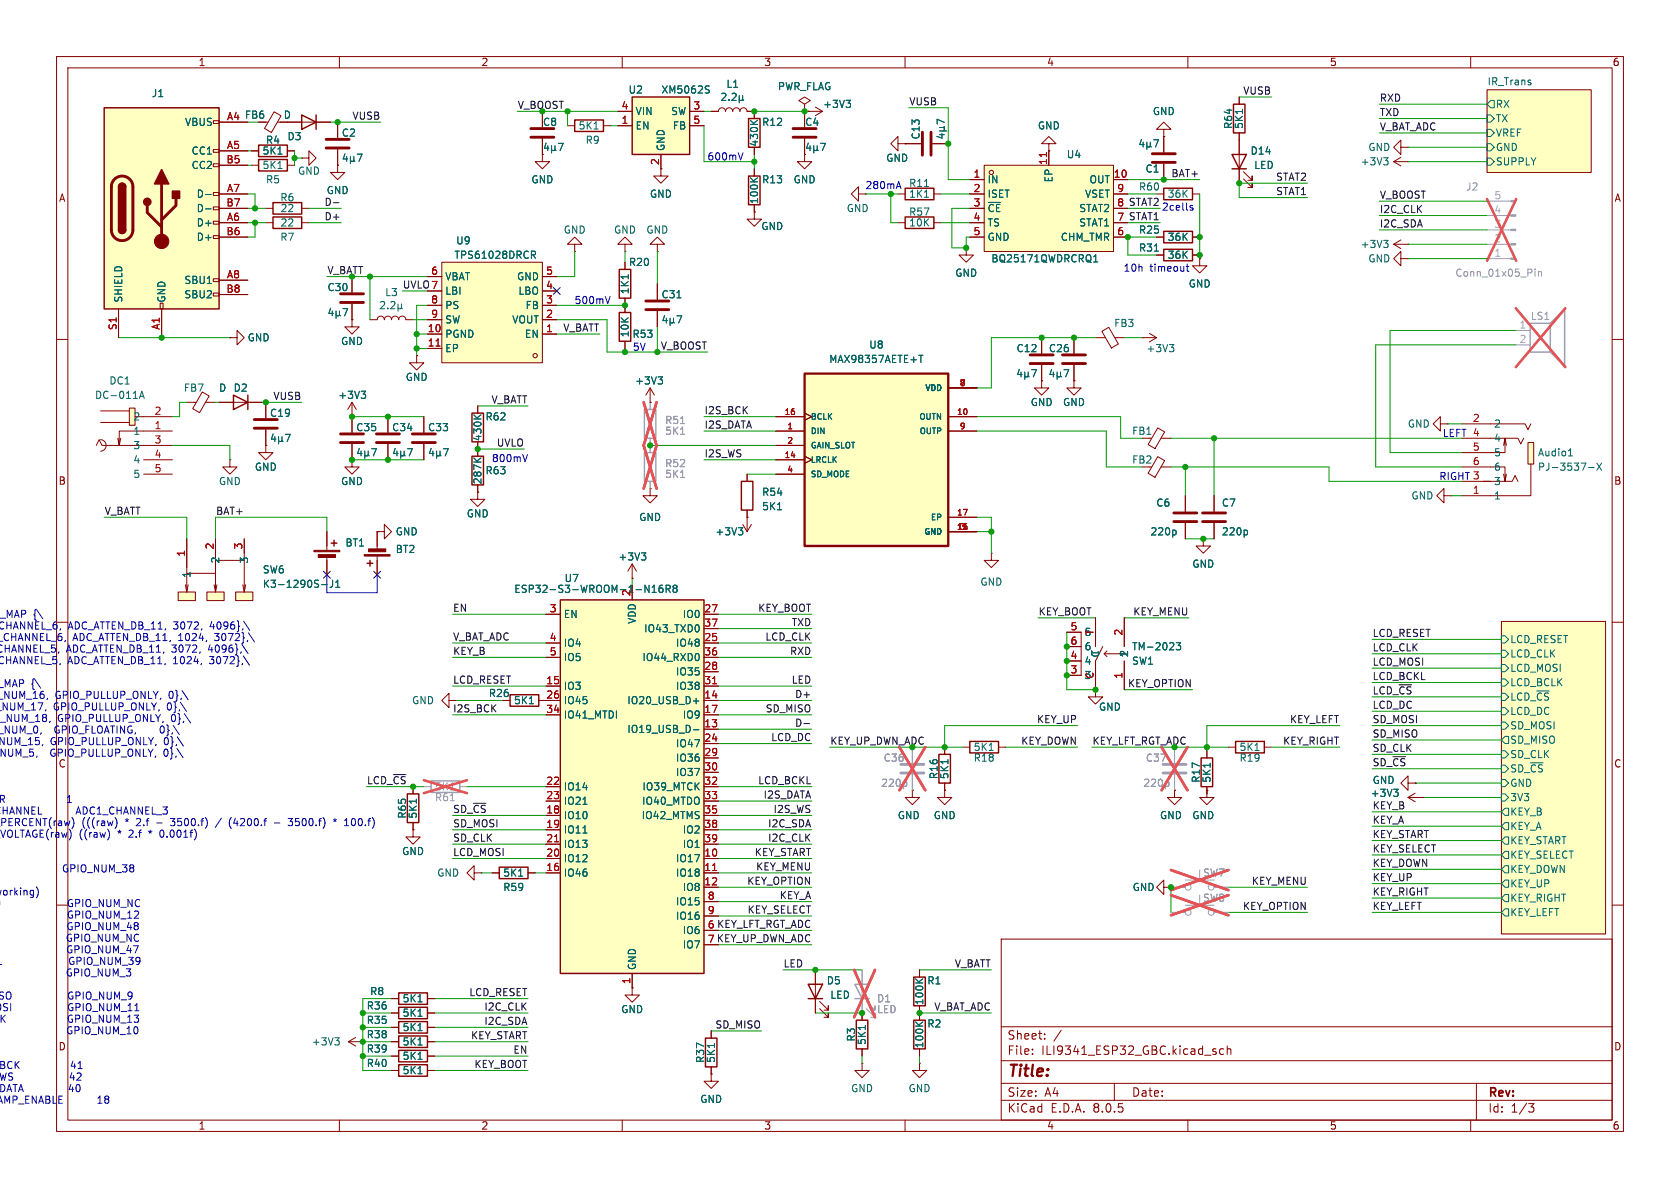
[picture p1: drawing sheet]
<svg xmlns="http://www.w3.org/2000/svg" width="297mm" height="210mm" viewBox="0 0 297 210" stroke-linecap="round" stroke-linejoin="round" font-family="sans-serif">
<defs><g id="words">
<text font-size="2.8" fill="#840000" x="178" y="190.9">Title:</text>
<g font-size="2.1" fill="#840000">
<text x="178" y="184">Sheet:</text>
<text x="178" y="186.7">File:</text>
<text x="184.1" y="186.7">ILI9341_ESP32_GBC.kicad_sch</text>
<text x="178" y="196.9">KiCad</text>
<text x="178" y="194.1">Size:</text>
<text x="184.7" y="194.1">A4</text>
<text x="185.7" y="196.9">E.D.A.</text>
<text x="193.3" y="196.9">8.0.5</text>
<text x="200" y="194.1">Date:</text>
<text x="263" y="194.3">Rev:</text>
<text x="263" y="196.9">Id:</text>
<text x="267.1" y="196.9">1/3</text>
</g>
<g font-size="1.8" fill="#840000">
<text x="35" y="11.9">1</text>
<text x="85" y="11.9">2</text>
<text x="135" y="11.9">3</text>
<text x="185" y="11.9">4</text>
<text x="235" y="11.9">5</text>
<text x="285" y="11.9">6</text>
<text x="40" y="21.3">A4 FB6</text>
<text x="116.6" y="29.3" transform="rotate(-90 116.6 29.3)">2</text>
<text x="10.3" y="35.9">A</text>
<text x="285.3" y="35.9">A</text>
<text x="10.3" y="85.9">B</text>
<text x="285.3" y="85.9">B</text>
<text x="10.3" y="135.9">C</text>
<text x="285.3" y="135.9">C</text>
<text x="10.3" y="185.9">D</text>
<text x="285.3" y="185.9">D</text>
<text x="35" y="199.9">1</text>
<text x="85" y="199.9">2</text>
<text x="135" y="199.9">3</text>
<text x="185" y="199.9">4</text>
<text x="235" y="199.9">5</text>
<text x="285" y="199.9">6</text>
</g>
<g font-size="1.8" fill="#006464">
<text x="26.7" y="17.4">J1</text>
<text x="111" y="16.7">U2</text>
<text x="116.8" y="16.7">XM5062S</text>
<text x="128.3" y="15.7">L1</text>
<text x="137.4" y="16.2">PWR_FLAG</text>
<text x="262.9" y="15.2">IR_Trans</text>
<text x="32.6" y="22.5">VBUS</text>
<text x="50.1" y="21.2">D</text>
<text x="95.9" y="22.5">C8</text>
<text x="102.2" y="23.1">5K1</text>
<text x="112.3" y="23.1">EN</text>
<text x="112.3" y="20.5">VIN</text>
<text x="118.5" y="20.5">SW</text>
<text x="118.9" y="23.1">FB</text>
<text x="134.6" y="22.5">R12</text>
<text x="142.2" y="22.5">C4</text>
<text x="145.4" y="19.3">+3V3</text>
<text x="183.4" y="23.1">GND</text>
<text x="203.7" y="20.5">GND</text>
<text x="218" y="22.9" transform="rotate(-90 218 22.9)">R64</text>
<text x="219.9" y="22.9" transform="rotate(-90 219.9 22.9)">5K1</text>
<text x="264.4" y="19.3">RX</text>
<text x="264.4" y="21.8">TX</text>
<text x="33.8" y="27.5">CC1</text>
<text x="46.3" y="27.5">5K1</text>
<text x="46.9" y="25.6">R4</text>
<text x="50.7" y="25">D3</text>
<text x="60.3" y="24.4">C2</text>
<text x="103.4" y="25.6">R9</text>
<text x="117.7" y="26.8" transform="rotate(-90 117.7 26.8)">GND</text>
<text x="134.2" y="26" transform="rotate(-90 134.2 26)">430K</text>
<text x="156.6" y="28.8">GND</text>
<text x="162.8" y="24.8" transform="rotate(-90 162.8 24.8)">C13</text>
<text x="188.5" y="28.2">U4</text>
<text x="221" y="27.5">D14</text>
<text x="240.5" y="29.4">+3V3</text>
<text x="241.8" y="26.9">GND</text>
<text x="264.4" y="29.4">SUPPLY</text>
<text x="264.4" y="24.4">VREF</text>
<text x="264.4" y="26.9">GND</text>
<text x="33.8" y="30.1">CC2</text>
<text x="34.7" y="35.2">D-</text>
<text x="46.3" y="30.1">5K1</text>
<text x="46.9" y="32.6">R5</text>
<text x="49.5" y="35.8">R6</text>
<text x="52.6" y="31.1">GND</text>
<text x="57.7" y="34.5">GND</text>
<text x="93.8" y="32.6">GND</text>
<text x="114.8" y="35.2">GND</text>
<text x="134.6" y="32.6">R13</text>
<text x="140.2" y="32.6">GND</text>
<text x="160.6" y="33.2">R11</text>
<text x="160.6" y="35.2">1K1</text>
<text x="174.5" y="32.6">IN</text>
<text x="174.5" y="35.2">ISET</text>
<text x="186.3" y="32.3" transform="rotate(-90 186.3 32.3)">EP</text>
<text x="191.7" y="35.2">VSET</text>
<text x="192.5" y="32.6">OUT</text>
<text x="201.3" y="33.9">R60</text>
<text x="202.4" y="30.7">C1</text>
<text x="206.3" y="35.2">36K</text>
<text x="221.6" y="30.1">LED</text>
<text x="34.7" y="40.2">D+</text>
<text x="34.7" y="37.7">D-</text>
<text x="49.5" y="40.2">22</text>
<text x="49.5" y="37.7">22</text>
<text x="99.6" y="41.5">GND</text>
<text x="108.5" y="41.5">GND</text>
<text x="114.2" y="41.5">GND</text>
<text x="134.2" y="36.2" transform="rotate(-90 134.2 36.2)">100K</text>
<text x="134.5" y="40.9">GND</text>
<text x="149.6" y="37.7">GND</text>
<text x="160.6" y="38.3">R57</text>
<text x="160.6" y="40.2">10K</text>
<text x="174.5" y="37.7">~{CE}</text>
<text x="174.5" y="40.2">TS</text>
<text x="190.7" y="40.2">STAT1</text>
<text x="190.7" y="37.7">STAT2</text>
<text x="201.3" y="41.5">R25</text>
<text x="34.7" y="42.8">D+</text>
<text x="49.5" y="42.8">R7</text>
<text x="80.2" y="45.9">TPS61028DRCR</text>
<text x="80.5" y="43.4">U9</text>
<text x="111.1" y="47.2">R20</text>
<text x="174.5" y="42.8">GND</text>
<text x="175.2" y="46.6">BQ25171QWDRCRQ1</text>
<text x="187.4" y="42.8">CHM_TMR</text>
<text x="201.3" y="44.7">R31</text>
<text x="206.3" y="45.9">36K</text>
<text x="206.3" y="42.8">36K</text>
<text x="240.5" y="44">+3V3</text>
<text x="241.8" y="46.6">GND</text>
<text x="21.8" y="53.6" transform="rotate(-90 21.8 53.6)">SHIELD</text>
<text x="29.4" y="53.6" transform="rotate(-90 29.4 53.6)">GND</text>
<text x="32.5" y="50.4">SBU1</text>
<text x="32.5" y="52.9">SBU2</text>
<text x="57.8" y="51.7">C30</text>
<text x="68" y="52.6">L3</text>
<text x="78.6" y="49.8">VBAT</text>
<text x="78.6" y="52.3">LBI</text>
<text x="91.3" y="49.8">GND</text>
<text x="91.5" y="52.3">LBO</text>
<text x="111.4" y="52.1" transform="rotate(-90 111.4 52.1)">1K1</text>
<text x="116.8" y="52.9">C31</text>
<text x="168.8" y="49.1">GND</text>
<text x="210.1" y="51">GND</text>
<text x="78.6" y="59.9">PGND</text>
<text x="78.6" y="54.8">PS</text>
<text x="78.6" y="57.4">SW</text>
<text x="90.5" y="57.4">VOUT</text>
<text x="92.7" y="59.9">EN</text>
<text x="92.8" y="54.8">FB</text>
<text x="111.4" y="59.7" transform="rotate(-90 111.4 59.7)">10K</text>
<text x="111.7" y="59.9">R53</text>
<text x="196.9" y="58">FB3</text>
<text x="43.7" y="60.6">GND</text>
<text x="60.2" y="61.2">GND</text>
<text x="78.6" y="62.5">EP</text>
<text x="146.5" y="64.4">MAX98357AETE+T</text>
<text x="153.6" y="61.8">U8</text>
<text x="179.6" y="62.5">C12</text>
<text x="185.3" y="62.5">C26</text>
<text x="202.6" y="62.5">+3V3</text>
<text x="16.7" y="70.7">DC-011A</text>
<text x="19.2" y="68.2">DC1</text>
<text x="32.4" y="69.4">FB7</text>
<text x="38.6" y="69.4">D</text>
<text x="41.2" y="69.4">D2</text>
<text x="59.7" y="70.7">+3V3</text>
<text x="71.6" y="67.5">GND</text>
<text x="112.2" y="68.2">+3V3</text>
<text x="182.1" y="72">GND</text>
<text x="187.8" y="72">GND</text>
<text x="23.5" y="77.1">1</text>
<text x="23.5" y="74.5">2</text>
<text x="47.6" y="73.9">C19</text>
<text x="62.9" y="76.4">C35</text>
<text x="69.2" y="76.4">C34</text>
<text x="75.6" y="76.4">C33</text>
<text x="85.7" y="74.5">R62</text>
<text x="200" y="77.1">FB1</text>
<text x="248.8" y="75.8">GND</text>
<text x="264" y="75.8">2</text>
<text x="23.5" y="79.6">3</text>
<text x="23.5" y="82.1">4</text>
<text x="45" y="83.4">GND</text>
<text x="85.3" y="78.1" transform="rotate(-90 85.3 78.1)">430K</text>
<text x="200" y="82.1">FB2</text>
<text x="264" y="78.3">4</text>
<text x="264" y="80.9">5</text>
<text x="264" y="83.4">6</text>
<text x="271.8" y="80.9">Audio1</text>
<text x="271.8" y="83.4">PJ-3537-X</text>
<text x="23.5" y="84.7">5</text>
<text x="38.6" y="86">GND</text>
<text x="60.2" y="86">GND</text>
<text x="85.3" y="85.7" transform="rotate(-90 85.3 85.7)">287K</text>
<text x="85.7" y="84">R63</text>
<text x="134.6" y="87.9">R54</text>
<text x="204.3" y="89.8">C6</text>
<text x="215.9" y="89.8">C7</text>
<text x="249.4" y="88.5">GND</text>
<text x="264" y="88.5">1</text>
<text x="264" y="86">3</text>
<text x="69.9" y="94.8">GND</text>
<text x="82.4" y="91.7">GND</text>
<text x="112.9" y="92.3">GND</text>
<text x="126.4" y="94.8">+3V3</text>
<text x="134.6" y="90.4">5K1</text>
<text x="203.3" y="94.8">220p</text>
<text x="215.9" y="94.8">220p</text>
<text x="39" y="99.7" transform="rotate(-90 39 99.7)">2</text>
<text x="44" y="99.7" transform="rotate(-90 44 99.7)">3</text>
<text x="46.4" y="101.6">SW6</text>
<text x="61" y="96.8">BT1</text>
<text x="69.9" y="98">BT2</text>
<text x="109.2" y="99.3">+3V3</text>
<text x="210.7" y="100.6">GND</text>
<text x="33.9" y="102.3" transform="rotate(-90 33.9 102.3)">1</text>
<text x="46.4" y="104.1">K3-1290S-J1</text>
<text x="90.8" y="105">ESP32-S3-WROOM-1-N16R8</text>
<text x="99.7" y="103.1">U7</text>
<text x="173.2" y="103.7">GND</text>
<text x="99.6" y="109.4">EN</text>
<text x="112.6" y="110.4" transform="rotate(-90 112.6 110.4)">VDD</text>
<text x="113.8" y="112">IO43_TXD0</text>
<text x="120.6" y="109.4">IO0</text>
<text x="266.9" y="113.9">LCD_RESET</text>
<text x="99.6" y="114.5">IO4</text>
<text x="99.6" y="117.1">IO5</text>
<text x="113.5" y="117.1">IO44_RXD0</text>
<text x="119.4" y="114.5">IO48</text>
<text x="119.4" y="119.6">IO35</text>
<text x="191.6" y="117.7">4</text>
<text x="191.6" y="115.2">6</text>
<text x="194.5" y="116" transform="rotate(-90 194.5 116)">T</text>
<text x="199.6" y="116.3" transform="rotate(-90 199.6 116.3)">1</text>
<text x="200" y="117.7">SW1</text>
<text x="200" y="115.2">TM-2023</text>
<text x="266.9" y="119">LCD_MOSI</text>
<text x="266.9" y="116.4">LCD_CLK</text>
<text x="72.8" y="124.7">GND</text>
<text x="86.3" y="123.4">R26</text>
<text x="90.8" y="124.7">5K1</text>
<text x="99.6" y="122.1">IO3</text>
<text x="99.6" y="124.7">IO45</text>
<text x="110.8" y="124.7">IO20_USB_D+</text>
<text x="119.4" y="122.1">IO38</text>
<text x="194.2" y="125.8">GND</text>
<text x="266.9" y="121.5">LCD_BCLK</text>
<text x="266.9" y="124.1">LCD_~{CS}</text>
<text x="99.6" y="127.2">IO41_MTDI</text>
<text x="110.8" y="129.8">IO19_USB_D-</text>
<text x="120.6" y="127.2">IO9</text>
<text x="266.9" y="131.7">SD_MISO</text>
<text x="266.9" y="126.6">LCD_DC</text>
<text x="266.9" y="129.1">SD_MOSI</text>
<text x="119.4" y="132.3">IO47</text>
<text x="119.4" y="134.8">IO36</text>
<text x="119.4" y="137.4">IO37</text>
<text x="166" y="137.8" transform="rotate(-90 166 137.8)">R16</text>
<text x="167.9" y="137.8" transform="rotate(-90 167.9 137.8)">5K1</text>
<text x="172" y="134.8">R18</text>
<text x="172" y="132.9">5K1</text>
<text x="219" y="134.8">R19</text>
<text x="219" y="132.9">5K1</text>
<text x="266.9" y="136.8">SD_~{CS}</text>
<text x="266.9" y="134.2">SD_CLK</text>
<text x="99.6" y="139.9">IO14</text>
<text x="99.6" y="142.5">IO21</text>
<text x="113.4" y="142.5">IO40_MTDO</text>
<text x="113.5" y="139.9">IO39_MTCK</text>
<text x="212.3" y="138.5" transform="rotate(-90 212.3 138.5)">R17</text>
<text x="214.2" y="138.5" transform="rotate(-90 214.2 138.5)">5K1</text>
<text x="242.2" y="141.1">+3V3</text>
<text x="242.6" y="138.8">GND</text>
<text x="266.9" y="141.8">3V3</text>
<text x="266.9" y="139.3">GND</text>
<text x="72" y="144.8" transform="rotate(-90 72 144.8)">R65</text>
<text x="73.9" y="144.8" transform="rotate(-90 73.9 144.8)">5K1</text>
<text x="99.6" y="145">IO10</text>
<text x="99.6" y="147.5">IO11</text>
<text x="113.3" y="145">IO42_MTMS</text>
<text x="120.6" y="147.5">IO2</text>
<text x="158.6" y="145">GND</text>
<text x="165" y="145">GND</text>
<text x="205" y="145">GND</text>
<text x="210.7" y="145">GND</text>
<text x="266.9" y="149.5">KEY_START</text>
<text x="266.9" y="146.9">KEY_A</text>
<text x="266.9" y="144.4">KEY_B</text>
<text x="71" y="151.4">GND</text>
<text x="77.2" y="155.2">GND</text>
<text x="88.9" y="155.2">5K1</text>
<text x="99.6" y="155.2">IO46</text>
<text x="99.6" y="152.6">IO12</text>
<text x="99.6" y="150.1">IO13</text>
<text x="119.4" y="152.6">IO17</text>
<text x="119.4" y="155.2">IO18</text>
<text x="120.6" y="150.1">IO1</text>
<text x="266.9" y="154.5">KEY_DOWN</text>
<text x="266.9" y="152">KEY_SELECT</text>
<text x="88.9" y="157.7">R59</text>
<text x="119.4" y="160.2">IO15</text>
<text x="120.6" y="157.7">IO8</text>
<text x="200.1" y="157.7">GND</text>
<text x="266.9" y="159.6">KEY_RIGHT</text>
<text x="266.9" y="157.1">KEY_UP</text>
<text x="119.4" y="162.8">IO16</text>
<text x="120.6" y="165.3">IO6</text>
<text x="120.6" y="167.9">IO7</text>
<text x="266.9" y="162.2">KEY_LEFT</text>
<text x="112.6" y="171.6" transform="rotate(-90 112.6 171.6)">GND</text>
<text x="64.7" y="178.7">R36</text>
<text x="65.3" y="176.1">R8</text>
<text x="71.1" y="177.4">5K1</text>
<text x="71.1" y="179.9">5K1</text>
<text x="109.7" y="179.3">GND</text>
<text x="146.1" y="174.2">D5</text>
<text x="146.7" y="176.8">LED</text>
<text x="163.4" y="177.8" transform="rotate(-90 163.4 177.8)">100K</text>
<text x="163.8" y="174.2">R1</text>
<text x="55" y="185">+3V3</text>
<text x="64.7" y="183.7">R38</text>
<text x="64.7" y="181.2">R35</text>
<text x="71.1" y="185">5K1</text>
<text x="71.1" y="182.5">5K1</text>
<text x="151.4" y="184.2" transform="rotate(-90 151.4 184.2)">R3</text>
<text x="153.3" y="184.8" transform="rotate(-90 153.3 184.8)">5K1</text>
<text x="163.4" y="185.4" transform="rotate(-90 163.4 185.4)">100K</text>
<text x="163.8" y="181.8">R2</text>
<text x="64.7" y="188.8">R40</text>
<text x="64.7" y="186.3">R39</text>
<text x="71.1" y="190.1">5K1</text>
<text x="71.1" y="187.6">5K1</text>
<text x="124.7" y="188" transform="rotate(-90 124.7 188)">R37</text>
<text x="126.6" y="188" transform="rotate(-90 126.6 188)">5K1</text>
<text x="123.7" y="195.2">GND</text>
<text x="150.4" y="193.3">GND</text>
<text x="160.5" y="193.3">GND</text>
</g>
<g font-size="1.8" fill="#0f0f0f">
<text x="219.7" y="16.8">VUSB</text>
<text x="62.2" y="21.2">VUSB</text>
<text x="160.7" y="18.7">VUSB</text>
<text x="243.8" y="20.6">TXD</text>
<text x="243.8" y="18.1">RXD</text>
<text x="243.8" y="23.1">V_BAT_ADC</text>
<text x="207" y="31.4">BAT+</text>
<text x="225.5" y="34.6">STAT1</text>
<text x="225.5" y="32">STAT2</text>
<text x="243.8" y="35.2">V_BOOST</text>
<text x="57.3" y="36.5">D-</text>
<text x="57.3" y="39">D+</text>
<text x="197.4" y="39.1">7 STAT1</text>
<text x="197.4" y="36.6">8 STAT2</text>
<text x="243.8" y="37.8">I2C_CLK</text>
<text x="243.8" y="40.3">I2C_SDA</text>
<text x="71.1" y="51.1">UVLO7</text>
<text x="99.5" y="58.7">V_BATT</text>
<text x="116.7" y="61.9">V_BOOST</text>
<text x="48.2" y="70.8">VUSB</text>
<text x="86.8" y="71.4">V_BATT</text>
<text x="124.5" y="75.9">I2S_DATA</text>
<text x="124.5" y="73.3">I2S_BCK</text>
<text x="87.7" y="79">UVLO</text>
<text x="124.5" y="80.9">I2S_WS</text>
<text x="18.4" y="91.1">V_BATT</text>
<text x="38.1" y="91.1">BAT+</text>
<text x="80" y="113.3">V_BAT_ADC</text>
<text x="80" y="108.2">EN</text>
<text x="133.9" y="108.2">KEY_BOOT</text>
<text x="135.2" y="113.3">LCD_CLK</text>
<text x="139.9" y="110.8">TXD</text>
<text x="183.5" y="108.9">KEY_BOOT</text>
<text x="200.2" y="108.9">KEY_MENU</text>
<text x="242.6" y="112.7">LCD_RESET</text>
<text x="80" y="115.9">KEY_B</text>
<text x="139.6" y="115.9">RXD</text>
<text x="242.6" y="115.2">LCD_CLK</text>
<text x="242.6" y="117.8">LCD_MOSI</text>
<text x="80" y="120.9">LCD_RESET</text>
<text x="139.9" y="120.9">LED</text>
<text x="140.5" y="123.5">D+</text>
<text x="199.3" y="121.6">KEY_OPTION</text>
<text x="242.6" y="120.3">LCD_BCKL</text>
<text x="242.6" y="125.4">LCD_DC</text>
<text x="242.6" y="122.8">LCD_~{CS}</text>
<text x="80" y="126">I2S_BCK</text>
<text x="135.3" y="126">SD_MISO</text>
<text x="136.2" y="131.1">LCD_DC</text>
<text x="140.5" y="128.6">D-</text>
<text x="180.4" y="131.7">KEY_DOWN</text>
<text x="183.2" y="127.9">KEY_UP</text>
<text x="226.7" y="131.7">KEY_RIGHT</text>
<text x="227.9" y="127.9">KEY_LEFT</text>
<text x="242.6" y="130.5">SD_MISO</text>
<text x="242.6" y="127.9">SD_MOSI</text>
<text x="242.6" y="135.5">SD_~{CS}</text>
<text x="242.6" y="133">SD_CLK</text>
<text x="80" y="143.8">SD_~{CS}</text>
<text x="133.9" y="138.7">LCD_BCKL</text>
<text x="134.9" y="141.3">I2S_DATA</text>
<text x="136.7" y="143.8">I2S_WS</text>
<text x="242.6" y="143.2">KEY_B</text>
<text x="80" y="148.9">SD_CLK</text>
<text x="80" y="146.3">SD_MOSI</text>
<text x="135.7" y="148.9">I2C_CLK</text>
<text x="135.7" y="146.3">I2C_SDA</text>
<text x="242.6" y="148.2">KEY_START</text>
<text x="242.6" y="145.7">KEY_A</text>
<text x="80" y="151.4">LCD_MOSI</text>
<text x="133.3" y="151.4">KEY_START</text>
<text x="133.6" y="154">KEY_MENU</text>
<text x="242.6" y="150.8">KEY_SELECT</text>
<text x="242.6" y="153.3">KEY_DOWN</text>
<text x="242.6" y="155.9">KEY_UP</text>
<text x="132" y="156.5">KEY_OPTION</text>
<text x="132.1" y="161.6">KEY_SELECT</text>
<text x="137.7" y="159">KEY_A</text>
<text x="219.6" y="160.9">KEY_OPTION</text>
<text x="221.2" y="156.5">KEY_MENU</text>
<text x="242.6" y="158.4">KEY_RIGHT</text>
<text x="242.6" y="160.9">KEY_LEFT</text>
<text x="125" y="164.2">6 KEY_LFT_RGT_ADC</text>
<text x="125" y="166.8">7 KEY_UP_DWN_ADC</text>
<text x="138.4" y="171.1">LED</text>
<text x="168.7" y="171.1">V_BATT</text>
<text x="82.9" y="176.2">LCD_RESET</text>
<text x="85.5" y="178.7">I2C_CLK</text>
<text x="165.1" y="178.7">V_BAT_ADC</text>
<text x="83.2" y="183.8">KEY_START</text>
<text x="85.5" y="181.3">I2C_SDA</text>
<text x="126.4" y="181.9">SD_MISO</text>
<text x="83.8" y="188.9">KEY_BOOT</text>
<text x="90.7" y="186.3">EN</text>
</g>
<g font-size="1.8" fill="#009600">
<text x="91.4" y="19.3">V_BOOST</text>
<text x="57.8" y="48.5">V_BATT</text>
<text x="146.7" y="131.7">KEY_UP_DWN_ADC</text>
<text x="193" y="131.7">KEY_LFT_RGT_ADC</text>
<text x="64.8" y="138.7">LCD_~{CS}</text>
</g>
<g font-size="1.8" fill="#a90000">
<text x="109.8" y="22">1</text>
<text x="109.8" y="19.4">4</text>
<text x="122.5" y="19.4">3</text>
<text x="122.5" y="22">5</text>
<text x="39.9" y="29">B5</text>
<text x="40" y="26.4">A5</text>
<text x="185.2" y="29.3" transform="rotate(-90 185.2 29.3)">11</text>
<text x="40" y="34">A7</text>
<text x="172" y="31.5">1</text>
<text x="172" y="34">2</text>
<text x="196.8" y="31.5">10</text>
<text x="197.4" y="34">9</text>
<text x="39.9" y="41.7">B6</text>
<text x="39.9" y="36.6">B7</text>
<text x="40" y="39.1">A6</text>
<text x="172" y="36.6">3</text>
<text x="172" y="39.1">4</text>
<text x="172" y="41.7">5</text>
<text x="197.4" y="41.7">6</text>
<text x="197.4" y="39.1">7</text>
<text x="197.4" y="36.6">8</text>
<text x="39.9" y="51.8">B8</text>
<text x="40" y="49.3">A8</text>
<text x="76.1" y="48.6">6</text>
<text x="76.1" y="53.7">8</text>
<text x="76.1" y="51.2">7</text>
<text x="96.4" y="53.7">3</text>
<text x="96.4" y="51.2">4</text>
<text x="96.4" y="48.6">5</text>
<text x="20.7" y="58.5" transform="rotate(-90 20.7 58.5)">S1</text>
<text x="28.3" y="58.4" transform="rotate(-90 28.3 58.4)">A1</text>
<text x="75.5" y="58.8">10</text>
<text x="76.1" y="56.3">9</text>
<text x="96.4" y="58.8">1</text>
<text x="96.4" y="56.3">2</text>
<text x="75.5" y="61.3">11</text>
<text x="27.2" y="75.9">1</text>
<text x="27.2" y="73.4">2</text>
<text x="260.3" y="74.7">2</text>
<text x="27.2" y="78.5">3</text>
<text x="27.2" y="81">4</text>
<text x="27.2" y="83.6">5</text>
<text x="260.3" y="79.8">5</text>
<text x="260.3" y="82.3">6</text>
<text x="260.3" y="87.4">1</text>
<text x="32.8" y="98.5" transform="rotate(-90 32.8 98.5)">1</text>
<text x="37.8" y="97.2" transform="rotate(-90 37.8 97.2)">2</text>
<text x="42.9" y="97.2" transform="rotate(-90 42.9 97.2)">3</text>
<text x="111.5" y="105.5" transform="rotate(-90 111.5 105.5)">2</text>
<text x="97.1" y="108.3">3</text>
<text x="97.1" y="113.4">4</text>
<text x="124.4" y="113.4">25</text>
<text x="124.4" y="108.3">27</text>
<text x="124.4" y="110.9">37</text>
<text x="189.2" y="111.5">5</text>
<text x="191.6" y="112.6">5</text>
<text x="193.4" y="112.3" transform="rotate(-90 193.4 112.3)">T</text>
<text x="198.5" y="112.5" transform="rotate(-90 198.5 112.5)">2</text>
<text x="97.1" y="116">5</text>
<text x="124.4" y="118.5">28</text>
<text x="124.4" y="116">36</text>
<text x="189.2" y="119.1">3</text>
<text x="189.2" y="116.6">4</text>
<text x="189.2" y="114">6</text>
<text x="96.5" y="121">15</text>
<text x="96.5" y="123.6">26</text>
<text x="124.4" y="123.6">14</text>
<text x="124.4" y="121">31</text>
<text x="191.6" y="120.2">3</text>
<text x="193.4" y="120.1" transform="rotate(-90 193.4 120.1)">C</text>
<text x="198.5" y="120.1" transform="rotate(-90 198.5 120.1)">1</text>
<text x="96.5" y="126.1">34</text>
<text x="124.4" y="128.7">13</text>
<text x="124.4" y="126.1">17</text>
<text x="124.4" y="131.2">24</text>
<text x="124.4" y="133.7">29</text>
<text x="124.4" y="136.3">30</text>
<text x="96.5" y="143.9">18</text>
<text x="96.5" y="138.8">22</text>
<text x="96.5" y="141.4">23</text>
<text x="124.4" y="138.8">32</text>
<text x="124.4" y="141.4">33</text>
<text x="124.4" y="143.9">35</text>
<text x="96.5" y="146.4">19</text>
<text x="96.5" y="149">21</text>
<text x="124.4" y="146.4">38</text>
<text x="124.4" y="149">39</text>
<text x="96.5" y="154.1">16</text>
<text x="96.5" y="151.5">20</text>
<text x="124.4" y="151.5">10</text>
<text x="124.4" y="154.1">11</text>
<text x="124.4" y="156.6">12</text>
<text x="125" y="159.1">8</text>
<text x="125" y="161.7">9</text>
<text x="125" y="164.2">6</text>
<text x="125" y="166.8">7</text>
<text x="111.5" y="174.1" transform="rotate(-90 111.5 174.1)">1</text>
</g>
<g font-size="1.8" fill="#0000c2">
<text x="125" y="28.6">600mV</text>
<text x="152.9" y="33.6">280mA</text>
<text x="205.3" y="37.4">2cells</text>
<text x="101.5" y="54">500mV</text>
<text x="198.5" y="48.2">10h</text>
<text x="203.3" y="48.2">timeout</text>
<text x="111.8" y="62.2">5V</text>
<text x="255" y="77.4">LEFT 4</text>
<text x="86.9" y="81.9">800mV</text>
<text x="254.4" y="85.1">RIGHT 3</text>
<text x="-.9" y="111.5">1_CHANNEL_6,</text>
<text x="-.6" y="109.4">1_MAP {\</text>
<text x="-.5" y="113.5">1_CHANNEL_6,</text>
<text x="13.7" y="111.5">ADC_ATTEN_DB_11,</text>
<text x="14.1" y="113.5">ADC_ATTEN_DB_11,</text>
<text x="32.4" y="111.5">3072,</text>
<text x="32.9" y="113.5">1024,</text>
<text x="39" y="111.5">4096},\</text>
<text x="39.5" y="113.5">3072},\</text>
<text x="-.6" y="115.6">_CHANNEL_5,</text>
<text x="-.6" y="117.6">_CHANNEL_5,</text>
<text x="12.9" y="115.6">ADC_ATTEN_DB_11,</text>
<text x="13" y="117.6">ADC_ATTEN_DB_11,</text>
<text x="31.7" y="115.6">3072,</text>
<text x="31.8" y="117.6">1024,</text>
<text x="38.3" y="115.6">4096},\</text>
<text x="38.4" y="117.6">3072},\</text>
<text x="-.9" y="123.8">O_NUM_16,</text>
<text x=".1" y="121.7">_MAP {\</text>
<text x=".4" y="125.8">_NUM_17,</text>
<text x="10.6" y="125.8">GPIO_PULLUP_ONLY,</text>
<text x="10.7" y="123.8">GPIO_PULLUP_ONLY,</text>
<text x="30.9" y="125.8">0},\</text>
<text x="31" y="123.8">0},\</text>
<text x="-.9" y="129.9">O_NUM_0,</text>
<text x="-.8" y="131.9">O_NUM_15,</text>
<text x="-.6" y="127.8">IO_NUM_18,</text>
<text x="10.8" y="129.9">GPIO_FLOATING,</text>
<text x="10.9" y="131.9">GPIO_PULLUP_ONLY,</text>
<text x="11.6" y="127.8">GPIO_PULLUP_ONLY,</text>
<text x="30.2" y="129.9">0},\</text>
<text x="31.1" y="131.9">0},\</text>
<text x="31.8" y="127.8">0},\</text>
<text x="-.6" y="134">O_NUM_5,</text>
<text x="11.1" y="134">GPIO_PULLUP_ONLY,</text>
<text x="31.3" y="134">0},\</text>
<text x="-.8" y="142.2">ER</text>
<text x="-.3" y="144.2">CHANNEL</text>
<text x="-.3" y="146.2">_PERCENT(raw)</text>
<text x="-.3" y="148.3">_VOLTAGE(raw) ((raw)</text>
<text x="14.6" y="144.2">ADC1_CHANNEL_3</text>
<text x="14.6" y="146.2">(((raw)</text>
<text x="21.1" y="148.3">*</text>
<text x="22.5" y="146.2">*</text>
<text x="23.3" y="148.3">2.f</text>
<text x="24.6" y="146.2">2.f</text>
<text x="27" y="148.3">*</text>
<text x="29.1" y="148.3">0.001f)</text>
<text x="31.1" y="146.2">3500.f)</text>
<text x="41.8" y="146.2">(4200.f</text>
<text x="52.7" y="146.2">3500.f)</text>
<text x="60.9" y="146.2">*</text>
<text x="63" y="146.2">100.f)</text>
<text x="14.5" y="154.4">GPIO_NUM_38</text>
<text x="0" y="158.5">working)</text>
<text x="14.3" y="160.6">GPIO_NUM_NC</text>
<text x="14.3" y="162.6">GPIO_NUM_12</text>
<text x="14.5" y="164.6">GPIO_NUM_48</text>
<text x="14.6" y="166.7">GPIO_NUM_NC</text>
<text x="-.6" y="170.8">L</text>
<text x="14.4" y="172.8">GPIO_NUM_3</text>
<text x="14.6" y="170.8">GPIO_NUM_39</text>
<text x="14.6" y="168.7">GPIO_NUM_47</text>
<text x="-1" y="176.9">ISO</text>
<text x="-1" y="179">OSI</text>
<text x="14" y="176.9">GPIO_NUM_9</text>
<text x="14" y="179">GPIO_NUM_11</text>
<text x="-.2" y="181">K</text>
<text x="14.1" y="181">GPIO_NUM_13</text>
<text x="14.2" y="183">GPIO_NUM_10</text>
<text x="-.4" y="189.2">BCK</text>
<text x="-.4" y="191.2">WS</text>
<text x="14.3" y="189.2">41</text>
<text x="14.3" y="191.2">42</text>
<text x="-.4" y="193.3">DATA</text>
<text x="-.2" y="195.3">AMP_ENABLE</text>
<text x="13.7" y="193.3">40</text>
<text x="18.6" y="195.3">18</text>
</g>
<g font-size="1.8" fill="#989898">
<text x="259.1" y="33.9">J2</text>
<text x="257.2" y="49.1">Conn_01x05_Pin</text>
<text x="270.5" y="56.7">LS1</text>
<text x="117.5" y="75.2">R51</text>
<text x="117.5" y="77.1">5K1</text>
<text x="117.5" y="82.8">R52</text>
<text x="117.5" y="84.7">5K1</text>
<text x="156.1" y="134.8">C36</text>
<text x="202.5" y="134.8">C37</text>
<text x="76.8" y="141.8">R61</text>
<text x="76.8" y="139.9">5K1</text>
<text x="155.7" y="139.3">220p</text>
<text x="202" y="139.3">220p</text>
<text x="212.6" y="155.2">SW7</text>
<text x="212.6" y="159.6">SW8</text>
<text x="154.9" y="177.4">D1</text>
<text x="154.9" y="179.3">LED</text>
</g>
<g font-size="1.8" fill="#aaa">
<text x="264.1" y="35.3">5</text>
<text x="264.1" y="40.4">3</text>
<text x="264.1" y="37.8">4</text>
<text x="264.1" y="45.5">1</text>
<text x="264.1" y="42.9">2</text>
<text x="268.5" y="58.2">1</text>
<text x="268.5" y="60.7">2</text>
</g>
<g font-size="1.4" fill="#006464">
<text x="163.5" y="69.3">VDD</text>
<text x="143.3" y="76.9">DIN</text>
<text x="143.3" y="74.4">BCLK</text>
<text x="162.4" y="74.4">OUTN</text>
<text x="162.5" y="76.9">OUTP</text>
<text x="143.3" y="82">LRCLK</text>
<text x="143.3" y="79.5">GAIN_SLOT</text>
<text x="143.3" y="84.6">SD_MODE</text>
<text x="163.3" y="94.7">GND</text>
<text x="164.4" y="92.2">EP</text>
</g>
<g font-size="1.4" fill="#a90000">
<text x="169.6" y="68.3">7</text>
<text x="138.6" y="73.4">16</text>
<text x="139.1" y="75.9">1</text>
<text x="169.1" y="73.4">10</text>
<text x="169.6" y="75.9">9</text>
<text x="138.6" y="81">14</text>
<text x="139.1" y="78.5">2</text>
<text x="139.1" y="83.6">4</text>
<text x="169.1" y="93.7">11</text>
<text x="169.1" y="93.7">15</text>
<text x="169.1" y="91.2">17</text>
<text x="169.6" y="93.7">3</text>
</g>
</g></defs>
<g fill="none" stroke="#840000" stroke-width=".18">
<path d="M10 10h277v190h-277zM12 12h273v186h-273zM48.5 19.8l1.2 .7-1.7 2.9-1.2-.7zM60 10v2M110 10v2M160 10v2M210 10v2M219.1 17.1v1.3M260 10v2M262.9 15.9h18.4v14.6h-18.4zM44.4 26.7h1.3M44.4 29.2h1.3"/>
<path d="M47 21.6h.4M47 39.4h1.3M47 36.8h1.3M49 21.6h9.4M50.8 26.7h1.3M50.8 29.2h1.3M53.3 27.9h1.3v-1.2l1.3 1.2-1.3 1.3v-1.3M53.3 27.9h.1M53.3 39.4h1.3M53.3 36.8h1.3M59.7 29.2v1.3h1.3l-1.3 1.3-1.3-1.3h1.3M59.7 29.2h.1"/>
<path d="M59.7 21.6v2.8M59.7 26.4v2.8M100.3 22.2h1.3M106.7 22.2h1.2M204.5 34.3h1.2M205.7 22.9h1.3l-1.3-1.3-1.2 1.3h1.2v1.2M205.7 24.1h.1M205.7 24.1v2.8M205.7 29v2.8M210.8 34.3h1.3M219.1 23.5v8.9M219.8 31.6l1.6 1.5v-.7v.7h-.8"/>
<path d="M219.8 30.4l1.6 1.5v-.8v.8h-.8M246.4 28.6l1.2 .7M246.4 28.6h2.5M247.6 26v1.3l-1.2-1.3 1.2-1.2v1.2h1.3M247.6 27.8l-1.2 .8M248.9 28.6h.1M248.9 26h.1M10 60h2M62.2 48.9v2.8M62.2 53.7v2.8M65.4 56.5h1.3a.64 .64 0 0 1 .6-.6 .64 .64 0 0 1 .6 .6 .64 .64 0 0 1 .7-.6 .64 .64 0 0 1 .6 .6 .64 .64 0 0 1 .6-.6 .64 .64 0 0 1 .7 .6 .64 .64 0 0 1 .6-.6 .64 .64 0 0 1 .7 .6h1.2M204.5 45.1h1.2"/>
<path d="M204.5 41.9h1.2M210.8 45.1h1.3M210.8 41.9h1.3M285 60h2M33 71.1h1.7M35.8 69.3l1.2 .7-1.7 2.9-1.2-.7zM36.3 71.1h1.8M38.7 71.1h7.7M254.6 74.9v1.3l-1.2-1.3 1.2-1.2v1.2h1.3M255.9 74.9h.1M132.1 83.8v1.3M132.1 90.2v1.2"/>
<path d="M212.7 95.3v1.2h1.3l-1.3 1.3-1.2-1.3h1.2M212.7 95.3h.1M265.4 109.9h18.4v55.2h-18.4zM285 110h2M73 139.1v1.2M79.4 123.8v-1.2l-1.3 1.2 1.3 1.3v-1.3h1.2M80.6 123.8h.1M88.9 123.8h1.3M95.2 123.8h1.3M161.3 139.7v1.3h1.3l-1.3 1.2-1.3-1.2h1.3M161.3 139.7h.1M10 160h2"/>
<path d="M73 146.7v1.3h-1.2l1.2 1.2 1.3-1.2h-1.3M73 146.7h.1M73 145.4v1.3M285 160h2M177 166h108v32h-108zM60 198v2M110 198v2M160 198v2M177 194.5h108M177 191.5h108M177 187.5h108M177 181.5h108"/>
<path d="M182.5 186.3v.1M182.5 185.5v.1M184.7 183.6v.1M184.7 182.8v.1M187.6 182.1l-1.3 2M197 191.5v3M210 198v2M214.8 185.9l.2 .2-.2 .3M214.8 185.4l.2 .1M216.3 185.5l-.4-.1-.3 .3v.4l.1 .2h.6M217 185.5l.2-.1 .3 .1 .1 .9M217 184.9v1.5"/>
<path d="M260 198v2M261 191.5v6.5M270.2 195.1h1l-.5 .6 .4 .1 .1 .5-.3 .3h-.4"/>
</g>
<g fill="#ffffc2" stroke="#ffffc2" stroke-width=".18">
<path d="M265.4 109.9h18.4v55.2h-18.4z"/>
<path d="M262.9 15.9h18.4v14.6h-18.4z"/>
</g>
<g fill="none" stroke="#006464" stroke-width=".18">
<path d="M219.7 19.4v.7M263.5 17.8h.7v1.3h-.7l-.6-.7zM49.1 27.2h.8M49.1 29.8h.8M61 27.2l-.3 .9h.8M61.3 27.7v.8M61.9 27.7v1.2M61.9 28.3l.2 .2h.3l.2-.2M62.6 28.3l.1 .2M62.6 27.7v.6M63.2 27.2h.8l-.5 1.3M105 22.8h.7"/>
<path d="M201.8 24.6l-.3 1h.8M202.1 25.1v.9M202.8 25.1v1.3M202.8 25.8l.1 .2h.3l.2-.2M203.4 25.8l.1 .2M203.4 25.1v.7M204 24.7h.8l-.5 1.3M244.6 27.9h.8l-.4 .5M245.1 28.4l.3 .2v.3l-.3 .3M262.9 27.9h.6l.7 .7-.7 .6h-.6zM262.9 22.9h.6l.7 .6-.7 .6h-.6zM262.9 20.3h.6l.7 .7-.7 .6h-.6z"/>
<path d="M262.9 25.4h.6l.7 .6-.7 .7h-.6zM58.4 54.5l-.3 .9h.8M58.7 55v.8M59.4 55v1.2M59.4 55.6l.2 .2h.2l.2-.2M60 55.6l.2 .2M60 55v.6M60.6 54.6h.9l-.6 1.2M67.3 53.4l.5-.1 .2 .4-.8 .9h.8M68.5 54.5v.1M69.1 53.4l.5-.1 .2 .4-.8 .9h.8M70.4 54.4l.1 .2h.3l.2-.2"/>
<path d="M70.4 53.7v1.3M71 54.4l.2 .2M71 53.7v.7M204.1 44.4h.7M137.5 90.1h.7M265.4 117.5h.7l.6 .6-.6 .6h-.7zM265.4 114.9h.7l.6 .7-.6 .6h-.7zM265.4 112.4h.7l.6 .6-.6 .7h-.7zM93.6 124.4h.7M265.4 137.8h.7l.6 .6-.6 .7h-.7zM265.4 125.1h.7l.6 .6-.6 .7h-.7zM265.4 135.3h.7l.6 .6-.6 .6h-.7z"/>
<path d="M265.4 120h.7l.6 .7-.6 .6h-.7zM265.4 122.6h.7l.6 .6-.6 .6h-.7zM265.4 132.7h.7l.6 .7-.6 .6h-.7zM265.4 127.6h.7l.6 .7-.6 .6h-.7zM266.1 130.2h.6v1.2h-.6l-.7-.6zM73.6 141.3v.7M265.4 140.3h.7l.6 .7-.6 .6h-.7zM266.1 158.1h.6v1.3h-.6l-.7-.6zM266.1 155.6h.6v1.2h-.6l-.7-.6zM266.1 153h.6v1.3h-.6l-.7-.6zM266.1 150.5h.6v1.3h-.6l-.7-.7zM266.1 148h.6v1.2h-.6l-.7-.6z"/>
<path d="M266.1 145.4h.6v1.3h-.6l-.7-.6zM266.1 142.9h.6v1.2h-.6l-.7-.6zM266.1 160.7h.6v1.2h-.6l-.7-.6z"/>
</g>
<path d="M57.7 26.2h4M57.7 24.6h4M203.7 27.2h4.1M203.7 28.7h4.1M60.2 53.5h4.1M60.2 51.9h4.1" fill="none" stroke="#840000" stroke-width=".51"/>
<g fill="none" stroke="#840000" stroke-width=".25">
<path d="M218.1 18.4h2v5.1h-2zM45.7 25.7h5.1v2h-5.1zM45.7 28.2h5.1v2h-5.1zM48.3 38.4h5v2h-5zM48.3 35.8h5v2h-5zM53.3 20.3l2.6 1.3-2.6 1.3zM55.9 20.3v2.6M101.6 21.2h5.1v2h-5.1zM205.7 33.3h5.1v2h-5.1zM217.8 27.3h2.5l-1.2 2.5zM217.8 29.8h2.5M205.7 44.1h5.1v2h-5.1z"/>
<path d="M205.7 40.9h5.1v2h-5.1zM41.3 69.9l2.5 1.2-2.5 1.3zM43.8 69.9v2.5M131.1 85.1h2v5.1h-2zM90.2 122.8h5v2h-5zM72 140.3h2v5.1h-2z"/>
</g>
<path d="M262.9 35.6h4.2M262.9 38.1h4.2M262.9 40.6h4.2M262.9 43.2h4.2M262.9 45.7h4.2M268 58.4h2.5M268 61h2.5M74.9 139.1h1.3M81.3 139.1h1.2M161.3 132.1v2.8M161.3 136.9v2.8" fill="none" stroke="#a1a1a1" stroke-width=".18"/>
<g fill="#a1a1a1" stroke="#a1a1a1" stroke-width=".18">
<path d="M267.1 35.4h.9v.3h-.9z"/>
<path d="M267.1 38h.9v.2h-.9z"/>
<path d="M267.1 40.5h.9v.3h-.9z"/>
<path d="M267.1 43.1h.9v.2h-.9z"/>
<path d="M267.1 45.6h.9v.2h-.9z"/>
</g>
<path d="M271.4 47.6v.1M271.4 48v.8M272 48v.8M272 48.1l.2-.1 .3 .1v.7M79.6 139.6h.7M160.1 138.2l.2 .2v.4l-.2 .2M79.6 141.5h.7" fill="none" stroke="#989898" stroke-width=".18"/>
<path d="M262.9 35.2l5.1 10.9M268 35.2l-5.1 10.9M268 54.5l8.7 10.4M276.7 54.5l-8.7 10.4M74.9 137.9l7.6 2.3M82.5 137.9l-7.6 2.3M159 132.1l4.6 7.6M163.6 132.1l-4.6 7.6" fill="none" stroke="#e65255" stroke-width=".46"/>
<path d="M270.5 57.2h3.6v5h-3.6zM274.1 57.2l2.5-2.6v10.2l-2.5-2.6M76.2 138h5.1v2.1h-5.1z" fill="none" stroke="#a1a1a1" stroke-width=".25"/>
<path d="M159.3 136.7h4M159.3 135.1h4" fill="none" stroke="#a1a1a1" stroke-width=".51"/>
<path d="M111.8 17.1h10.1v10.2h-10.1z" fill="#ffffc2"/>
<path d="M111.8 17.1h10.1v10.2h-10.1z" fill="none" stroke="#840000" stroke-width=".25"/>
<path d="M109.2 19.7h2.6M121.9 19.7h2.6M109.2 22.2h2.6M116.8 27.3v2.5M121.9 22.2h2.6M246.4 43.2l1.2 .7M246.4 43.2h2.5M247.6 42.4l-1.2 .8M248.9 43.2h.1" fill="none" stroke="#840000" stroke-width=".18"/>
<path d="M124.9 15.8l.4 .1 .1 .3-.2 .3h-.3M124.9 15.2h.5M244.6 42.5h.8l-.4 .5M245.1 43l.3 .2v.3l-.3 .3" fill="none" stroke="#006464" stroke-width=".18"/>
<path d="M270.1 78.2h1v3.8h-1z" fill="#ffffc2"/>
<g fill="none" stroke="#840000" stroke-width=".18">
<path d="M95.9 19.7v2.8M95.9 27.3v1.3h1.3l-1.3 1.2-1.3-1.2h1.3M95.9 27.3h.1M95.9 24.5v2.8M116.8 29.8v1.3h1.3l-1.3 1.3-1.2-1.3h1.2M101.6 43.2h1.3l-1.3-1.3-1.3 1.3h1.3v1.3M101.6 44.5h.1M110.5 43.2h1.3l-1.3-1.3-1.3 1.3h1.3v1.3M110.5 44.5h.1M110.5 46.4v1.2M110.5 52.7v1.3M116.2 43.2h1.3l-1.3-1.3-1.3 1.3h1.3v1.3"/>
<path d="M116.2 44.5h.1M258.4 74.9h11.2l.5 1.1 .5-1.1M258.4 77.5h10l.5 1 .5-1M265.8 78.7l.3-1.2v2.5h-7.7M266.1 77.5l.2 1.2M270.1 78.2h1v3.8h-1zM258.4 82.6h7.7v2.5l.2-1.3M258.4 85.1h5.1M262.3 85.1h5l.5-1 .6 1M265.8 83.8l.3 1.3M270.6 82v5.6h-12.2M188.6 111.8h2.5v7.6h-2.5"/>
<path d="M188.6 116.8h2.5M188.6 114.3h2.5M193.7 109.2v5.1M194.9 114.3l-1.2 2.5v5.1M195.2 115.6h3.6M195.7 115.1l-.5 .5 .5 .5M198.8 109.2v5.1M198.8 116.8v5.1M193.7 121.9v1.3h1.2l-1.2 1.3-1.3-1.3h1.3M193.7 121.9h.1M207.6 139.7v1.3h1.3l-1.3 1.2-1.2-1.2h1.2M207.6 139.7h.1"/>
</g>
<g fill="none" stroke="#006464" stroke-width=".18">
<path d="M96.5 25.3l-.3 .9h.8M96.8 25.8v.8M97.5 25.8v1.2M97.5 26.4l.2 .2h.2l.2-.2M98.1 26.4l.2 .2M98.1 25.8v.6M98.7 25.3h.9l-.6 1.3M111.1 48.6v.7M277.5 79.5l.1-.2v1.3M277.3 80.6h.7M280.8 82.6h1M282.3 81.9l.8 1.2"/>
<path d="M283.1 81.9l-.8 1.2M207.9 113.6h.8l-.4 .5 .4 .1v.6l-.2 .1-.6-.1"/>
</g>
<path d="M205.6 136.7h4.1M205.6 135.1h4.1" fill="none" stroke="#a1a1a1" stroke-width=".51"/>
<path d="M207.6 132.1v2.8M207.6 136.9v2.8" fill="none" stroke="#a1a1a1" stroke-width=".18"/>
<path d="M206.4 138.2l.3 .2v.4l-.3 .2" fill="none" stroke="#989898" stroke-width=".18"/>
<path d="M205.4 132.1l4.5 7.6M209.9 132.1l-4.5 7.6" fill="none" stroke="#e65255" stroke-width=".46"/>
<path d="M93.9 24.3h4M93.9 22.7h4" fill="none" stroke="#840000" stroke-width=".51"/>
<path d="M109.5 47.6h2v5.1h-2z" fill="none" stroke="#840000" stroke-width=".25"/>
<path d="M78.1 46.4h17.8v17.7h-17.8z" fill="#ffffc2"/>
<g fill="none" stroke="#840000" stroke-width=".18">
<path d="M125.7 19.7h1.3a.64 .64 0 0 1 .6-.6 .64 .64 0 0 1 .7 .6 .64 .64 0 0 1 .6-.6 .64 .64 0 0 1 .6 .6 .64 .64 0 0 1 .7-.6 .64 .64 0 0 1 .6 .6 .64 .64 0 0 1 .6-.6 .64 .64 0 0 1 .7 .6h1.2v1.3M142.2 18.4l1.1-.6-1.1-.7-1 .7 1 .6v1.3M142.2 19.7h.1M142.2 19.7v2.8M142.9 19.7h.1M142.9 19.7h2.5M144.1 18.9l1.3 .8M145.4 19.7l-1.3 .7M133.3 37.5v1.2h1.3l-1.3 1.3-1.2-1.3h1.2M133.3 37.5h.1M133.3 26v1.3M133.3 29.8v1.3"/>
<path d="M133.3 36.2v1.3M142.2 27.3v1.3h1.3l-1.3 1.2-1.2-1.2h1.2M142.2 27.3h.1M142.2 24.5v2.8M151.8 34.3v-1.3l-1.3 1.3 1.3 1.3v-1.3h1.2M153 34.3h.1M158.7 25.4v-1.3l-1.2 1.3 1.2 1.3v-1.3h1.3M160 25.4h.1M75.6 59.1h2.5M75.6 56.5h2.5M75.6 54h2.5M75.6 51.4h2.5"/>
<path d="M75.6 48.9h2.5M78.1 46.4h17.8v17.7h-17.8zM95.9 59.1h2.5M95.9 56.5h2.5M95.9 54h2.5M95.9 51.4h2.5M95.9 48.9h2.5M110.5 54v1.2M116.2 50.2v2.8M116.2 55v2.8M170.8 43.8v1.3h1.3l-1.3 1.3-1.3-1.3h1.3M170.8 43.8h.1"/>
<path d="M184.1 59.7v2.8M189.9 59.7v2.8M212.1 45.7v1.3h1.3l-1.3 1.3-1.3-1.3h1.3M212.1 45.7h.1M75.6 61.6h2.5M110.5 60.3v1.3M184.1 67.3v1.3h1.3l-1.3 1.3-1.2-1.3h1.2M184.1 67.3h.1M184.1 64.5v2.8M189.9 67.3v1.3h1.2l-1.2 1.3-1.3-1.3h1.3M189.9 67.3h.1M189.9 64.5v2.8"/>
<path d="M203.2 77.5h.4M204.7 75.6l1.2 .8-1.7 2.9-1.2-.7zM205.3 77.5h1.7M175.3 97.8v1.3h-1.3l1.3 1.2 1.2-1.2h-1.2M175.3 97.8h.1M204.7 80.7l1.2 .7-1.7 3-1.2-.7zM205.3 82.6h1.7M209.5 87.6v2.8M209.5 92.5v2.8M214.6 87.6v2.8M214.6 92.5v2.8M167 139.7v1.3h1.3l-1.3 1.2-1.3-1.2h1.3"/>
<path d="M167 139.7h.1M167 132.1v1.3M167 138.4v1.3M170.2 132.1h1.2M176.5 132.1h1.3M213.4 139.7v1.3h1.2l-1.2 1.2-1.3-1.2h1.3M213.4 139.7h.1M213.4 132.7v1.3M213.4 139.1v1.2M217.2 132.1h1.2M223.5 132.1h1.3M248.9 138.4v-1.2l-1.3 1.2 1.3 1.3v-1.3h1.3"/>
<path d="M250.2 138.4h.1M205.7 156.8v-1.2l-1.2 1.2 1.2 1.3v-1.3h1.3M207 156.8h.1M248.9 141h2.6M248.9 141l1.3 .7M250.2 140.2l-1.3 .8M251.5 141h.1M61.6 184.2l1.3 .7M61.6 184.2h2.5M62.9 183.4l-1.3 .8M64.1 184.2h.1"/>
<circle cx="94.6" cy="62.9" r=".38"/>
</g>
<path d="M77.1 61.2h.7" fill="none" stroke="#a90000" stroke-width=".18"/>
<g fill="none" stroke="#006464" stroke-width=".18">
<path d="M127.6 16.6l.5-.1 .2 .3-.8 .9h.8M128.9 17.6v.1M129.4 16.6l.5-.1 .2 .3-.7 .9h.7M130.7 17.6l.2 .1h.2l.2-.1M130.7 16.9v1.3M131.3 17.6l.2 .1M131.3 16.9v.7M149.6 17.7h.8l-.5 .5M150.1 18.2l.3 .3v.3l-.3 .2M132.7 21.3l.7 .7M132.7 31.4l.7 .8M133.9 21.3l-.7 .5"/>
<path d="M133.9 31.4l-.7 .6M142.9 25.3l-.3 .9h.8M143.2 25.8v.8M143.9 25.8v1.2M143.9 26.4l.1 .2h.3l.2-.2M144.5 26.4l.1 .2M144.5 25.8v.6M145.1 25.3h.8l-.5 1.3M93.9 44.4h.5l.3 .2-.1 .4-.7 .1M94.3 45.1l.4 .6M117.5 55.8l-.3 .9h.8M117.8 56.2v.9"/>
<path d="M118.5 56.2v1.3M118.5 56.9l.1 .2h.3l.2-.2M119.1 56.9l.1 .2M119.1 56.2v.7M119.7 52.6h.7M119.7 55.8h.8l-.5 1.3M180.2 65.3l-.3 .9h.8M180.5 65.8v.8M181.2 65.8v1.2M181.2 66.4l.1 .2h.3l.2-.2M181.8 66.4l.2 .2M181.8 65.8v.6"/>
<path d="M182.4 65.3h.8l-.5 1.3M185.9 65.3l-.3 .9h.8M186.2 65.8v.8M186.9 66.4l.2 .2h.2l.2-.2M186.9 65.8v1.2M187.5 66.4l.2 .2M187.5 65.8v.6M188.1 65.3h.8l-.5 1.3M207.7 93.7l.2 .3v.3l-.2 .3M220.3 93.7l.2 .3v.3l-.2 .3M167.6 134.3v.7M174.9 132.7h.7"/>
<path d="M213.9 134.9v.7M221.9 132.7h.7M246.4 139.5h.8l-.5 .5M246.9 140l.3 .2v.3l-.3 .3M59.2 183.5h.8l-.5 .4M59.7 183.9l.3 .3v.3l-.3 .2"/>
</g>
<path d="M140.2 24.3h4.1M140.2 22.7h4.1M114.2 54.7h4M114.2 53.2h4M182.1 64.3h4.1M182.1 62.7h4.1M187.8 64.3h4.1M187.8 62.7h4.1M207.5 90.7h4.1M207.5 92.2h4.1M212.6 90.7h4.1M212.6 92.2h4.1" fill="none" stroke="#840000" stroke-width=".51"/>
<path d="M132.3 21h2.1v5h-2.1zM132.3 31.1h2.1v5.1h-2.1zM109.5 55.2h2v5.1h-2zM166 133.4h2v5h-2zM171.4 131.1h5.1v2h-5.1zM212.3 134h2.1v5.1h-2.1zM218.4 131.1h5.1v2h-5.1z" fill="none" stroke="#840000" stroke-width=".25"/>
<g fill="none" stroke="#a1a1a1" stroke-width=".18">
<path d="M207 156.8h2.5M209.5 155.6h5.1M214.6 156.8h2.6M207 161.3h2.5M209.5 160h5.1M214.6 161.3h2.6"/>
<circle cx="210.1" cy="156.8" r=".51"/>
<circle cx="214.1" cy="156.8" r=".51"/>
<circle cx="210.1" cy="161.3" r=".51"/>
<circle cx="214.1" cy="161.3" r=".51"/>
</g>
<path d="M207 158.2l10.2 3.6M207 153.8l10.2 3.6M217.2 158.2l-10.2 3.6M217.2 153.8l-10.2 3.6" fill="none" stroke="#e65255" stroke-width=".46"/>
<path d="M22.9 72.1h1v3.1h-1z" fill="#ffffc2"/>
<g fill="none" stroke="#840000" stroke-width=".18">
<path d="M158.7 39.4h1.3M158.7 34.3h1.3M160 25.4h2.8M164.8 25.4h2.8M165.1 39.4h1.3M165.1 34.3h1.3M185.4 25.4h1.3l-1.3-1.3-1.3 1.3h1.3v1.3M185.4 26.7h.1M193.7 59.7h1.7M194.8 58.6l1.2-.7 1.7 2.9-1.2 .7zM197.1 59.7h1.7M201.9 59.7h.1"/>
<path d="M201.9 59.7h2.6M203.2 58.9l1.3 .8M204.5 59.7l-1.3 .8M247.6 45.7v1.3l-1.2-1.3 1.2-1.2v1.2h1.3M248.9 45.7h.1M17 78.7l.5-1 .5 1h12.5M17.8 77.7a1.02 1.02 0 0 1 1 1 1.02 1.02 0 0 1-1 1.1M17.8 74.7h5.1M17.8 72.6h5.1M21.3 77.5l-.2 1.2M22.9 72.1h1v3.1h-1zM23.9 73.7h6.6"/>
<path d="M30.5 76.2h-9.4v2.5l-.3-1.2M62.2 73.7h.1M62.2 71.1l-.7 1.3M62.2 71.1v5.4M62.2 78.5v2.8M62.2 71.1l.8 1.3M68.6 73.7v2.8M68.6 78.5v2.8M73.7 62.9v1.2h1.2l-1.2 1.3-1.3-1.3h1.3M73.7 62.9h.1M74.9 73.7v2.8M74.9 78.5v2.8"/>
<path d="M84.5 71.8v1.2M84.5 78.1v2.5M114.9 71.1h.1M114.9 68.6l-.7 1.3M114.9 68.6v2.5M114.9 68.6l.8 1.3M25.4 81.3h5.1M25.4 83.8h5.1M84.5 87v1.3h1.2l-1.2 1.2-1.3-1.2h1.3M84.5 87h.1M84.5 85.7v1.3M111.8 99.7l-.8 1.3"/>
<path d="M111.8 99.7v2.5M111.8 99.7l.7 1.3M114.9 86.4v1.2h-1.2l1.2 1.3 1.3-1.3h-1.3M114.9 86.4h.1M131.3 92.7l.8 1.3M132.1 91.4h.1M132.1 91.4v2.6M132.8 92.7l-.7 1.3M255.3 87.6v1.3l-1.3-1.3 1.3-1.2v1.2h1.2M256.5 87.6h.1M111.8 102.2h.1M144.1 171.5v7.6"/>
<path d="M144.9 178.3l1.5 1.5v-.7v.7h-.7M144.9 177l1.5 1.6v-.8v.8h-.7M69.2 189.2h1.3M75.6 189.2h1.2"/>
</g>
<g fill="none" stroke="#006464" stroke-width=".18">
<path d="M163.4 33h.8M163.4 34.9h.8M166.1 23.8h.8M166.1 23.1h1.3M166.1 22.5h.7M166.5 23.6v.8l-.9-.3M166.8 22.5l.1 .2v.3l-.1 .1M166.9 22.4l-.1 .1M166.9 21.6l-1.2-.5v.8M24.7 70.4l.4-1.2 .4 1.2M24.8 70.1h.6M63.5 79.3l-.3 .9h.8"/>
<path d="M63.8 79.7v.9M63.9 69.2h.7l-.4 .4M64.4 69.6l.2 .3v.3l-.2 .2M64.5 79.7v1.3M65.1 79.7v.7M65.7 79.3h.8l-.5 1.3M69.9 79.3l-.3 .9h.8M70.2 79.7v.9M70.8 79.7v1.3M71.4 79.7v.7M72 79.3h.9l-.5 1.3M76.2 79.3l-.3 .9h.8"/>
<path d="M76.5 79.7v.9M77.2 79.7v1.3M77.8 79.7v.7M78.4 79.3h.8l-.5 1.3M83.8 73.3l.7 .8M85 73.3l-.7 .6M116.3 66.6h.8l-.4 .5M116.9 67.1l.2 .2v.3l-.2 .3M206.7 60.9h.8l-.4 .5M207.3 61.4l.2 .2v.3l-.2 .3M64.5 80.4l.2 .2h.2l.2-.2M65.1 80.4l.2 .2"/>
<path d="M70.8 80.4l.2 .2h.3l.1-.2M71.4 80.4l.2 .2M77.2 80.4l.2 .2h.2l.2-.2M77.8 80.4l.2 .2M83.8 81l.7 .7M85 81l-.7 .5M113.4 97.7h.8l-.5 .5M113.9 98.2l.3 .3v.3l-.3 .2M130.5 93.3h.8l-.4 .5M131.1 93.8l.2 .2v.3l-.2 .3M73.9 189.8h.7"/>
</g>
<path d="M160 38.4h5.1v2h-5.1zM160 33.3h5.1v2h-5.1zM83.4 73h2.1v5.1h-2.1zM83.4 80.6h2.1v5.1h-2.1zM142.9 174h2.5l-1.3 2.5zM142.9 176.5h2.5M70.5 188.2h5.1v2h-5.1z" fill="none" stroke="#840000" stroke-width=".25"/>
<path d="M163.1 23.4v4M164.6 23.4v4M60.2 78.2h4.1M60.2 76.7h4.1M66.5 78.2h4.1M66.5 76.7h4.1M72.9 78.2h4.1M72.9 76.7h4.1" fill="none" stroke="#840000" stroke-width=".51"/>
<path d="M113.9 72.4h2.1v5.1h-2.1zM113.9 80h2.1v5.1h-2.1zM151.1 174h2.6l-1.3 2.5zM151.1 176.5h2.6" fill="none" stroke="#a1a1a1" stroke-width=".25"/>
<path d="M114.9 71.1v1.3M114.9 77.5v2.5M114.9 85.1v1.3M152.4 171.5v7.6M153.2 178.3l1.5 1.5v-.7v.7h-.8M153.2 177l1.5 1.6v-.8v.8h-.8" fill="none" stroke="#a1a1a1" stroke-width=".18"/>
<path d="M113.8 71.1l2.3 7.6-2.3 7.7M116.1 71.1l-2.3 7.6 2.3 7.7M151 171.5l3.7 8.3M154.7 171.5l-3.7 8.3" fill="none" stroke="#e65255" stroke-width=".46"/>
<path d="M120.3 74.9h.7M120.3 76.8h.7M120.3 84.4h.7" fill="none" stroke="#989898" stroke-width=".18"/>
<path d="M174 29.2h22.8v15.3h-22.8z" fill="#ffffc2"/>
<g fill="none" stroke="#840000" stroke-width=".18">
<path d="M171.4 31.8h2.6M171.4 34.3h2.6M171.4 36.8h2.6M171.4 39.4h2.6M174 29.2h22.8v15.3h-22.8zM185.4 26.7v2.5M196.8 31.8h2.6M196.8 34.3h2.6M196.8 36.8h2.6M196.8 39.4h2.6M171.4 41.9h2.6M196.8 41.9h2.6"/>
<path d="M62.2 81.3v1.3h1.3l-1.3 1.2-1.2-1.2h1.2M62.2 81.3h.1M66.7 94h1.2v-1.3l1.3 1.3-1.3 1.3v-1.3M66.7 94h.1M66.7 94v3.3M66.7 98.3v3.3"/>
<circle cx="175.3" cy="30.5" r=".38"/>
</g>
<path d="M185 27v.7" fill="none" stroke="#a90000" stroke-width=".18"/>
<path d="M193.3 46.3h.8M193.3 45.4l.4-.4v1.3" fill="none" stroke="#006464" stroke-width=".18"/>
<g fill="#840000" stroke="#840000" stroke-width=".18">
<path d="M64.4 98h4.6v.3h-4.6z"/>
<path d="M65.2 97h3v.5h-3z"/>
</g>
<path d="M64.9 99.6h1M65.4 99.1v1" fill="none" stroke="#840000" stroke-width=".25"/>
<path d="M142.2 66h25.4v30.5h-25.4z" fill="#ffffc2"/>
<path d="M142.2 66h25.4v30.5h-25.4z" fill="none" stroke="#840000" stroke-width=".41"/>
<g fill="none" stroke="#840000" stroke-width=".18">
<path d="M137.2 76.2h5M137.2 73.7h5M137.2 78.7h5M142.2 73l1.3 .7-1.3 .6M167.6 76.2h5.1M167.6 73.7h5.1M167.6 68.6h5.1M57.8 94v3.3M57.8 98.3v3.3M137.2 81.3h5M137.2 83.8h5M142.2 80.6l1.3 .7-1.3 .6"/>
<path d="M167.6 94h5.1M167.6 91.4h5.1"/>
</g>
<path d="M162.4 62.8h.8M162.8 62.8v1.3" fill="none" stroke="#006464" stroke-width=".18"/>
<g fill="#840000" stroke="#840000" stroke-width=".18">
<path d="M55.5 97.3h4.6v.2h-4.6z"/>
<path d="M56.3 98h3v.6h-3z"/>
</g>
<path d="M58.5 96h1.1M59.1 95.5v1" fill="none" stroke="#840000" stroke-width=".25"/>
<g fill="#ffffc2">
<path d="M31.5 104.7h3v1.5h-3z"/>
<path d="M36.6 104.7h3v1.5h-3z"/>
<path d="M41.7 104.7h3v1.5h-3z"/>
</g>
<g fill="none" stroke="#840000" stroke-width=".18">
<path d="M47 78.7v1.3h1.3l-1.3 1.3-1.3-1.3h1.3M47 78.7h.1M47 71.1v2.8M47 75.9v2.8M33 95.3v6.1M38.1 95.3v3.8M40.6 81.3v1.3h1.3l-1.3 1.2-1.2-1.2h1.2M40.6 81.3h.1M43.2 95.3v3.8M31.5 104.7h3v1.5h-3zM32.8 103.4l.2 1.3M33.3 103.4l-.3 1.3"/>
<path d="M36.6 104.7h3v1.5h-3zM37.9 103.4l.2 1.3M38.1 101.4h-5.1v3.3M38.1 104.7v-5.6h5.1v5.6M38.3 103.4l-.2 1.3M41.7 104.7h3v1.5h-3zM42.9 103.4l.3 1.3M43.4 103.4l-.2 1.3M83.8 154.3v-1.3l-1.3 1.3 1.3 1.3v-1.3h1.3M85.1 154.3h.1M87 154.3h1.3M93.3 154.3h1.3"/>
<path d="M152.4 179.1v1.2M162.6 171.5v1.2M162.6 177.8v2.5M125.7 189.9v1.2h1.3l-1.3 1.3-1.2-1.3h1.2M125.7 189.9h.1M152.4 188v1.2h1.3l-1.3 1.3-1.3-1.3h1.3M152.4 188h.1M152.4 185.4v1.3M162.6 188v1.2h1.2l-1.2 1.3-1.3-1.3h1.3M162.6 188h.1M162.6 185.4v1.3"/>
</g>
<g fill="none" stroke="#006464" stroke-width=".18">
<path d="M48.3 76.7l-.3 .9h.8M48.6 77.2v.8M49.2 77.2v1.3M49.2 77.9l.2 .1h.3l.2-.1M49.9 77.9l.1 .1M49.9 77.2v.7M50.5 76.8h.8l-.5 1.2M56.9 103.3h.9M58.8 102.6v.9a.41 .41 0 0 1-.5 .3M59.3 103.8h.8M59.3 102.9l.4-.3v1.2M91.7 154.9h.7"/>
<path d="M161.9 173l.7 .8M163.1 173l-.7 .6M153 181.3v.7M161.9 180.7l.7 .7M163.1 180.7l-.7 .5"/>
</g>
<path d="M45 75.7h4M45 74.2h4" fill="none" stroke="#840000" stroke-width=".51"/>
<path d="M88.3 153.3h5v2h-5zM161.5 172.7h2.1v5.1h-2.1zM151.4 180.3h2v5.1h-2zM161.5 180.3h2.1v5.1h-2.1z" fill="none" stroke="#840000" stroke-width=".25"/>
<path d="M99.1 106h25.4v66.1h-25.4z" fill="#ffffc2"/>
<path d="M99.1 106h25.4v66.1h-25.4zM70.5 175.5h5.1v2h-5.1zM70.5 178.1h5.1v2h-5.1zM70.5 183.1h5.1v2.1h-5.1zM70.5 180.6h5.1v2h-5.1zM70.5 185.7h5.1v2h-5.1zM124.7 183.5h2v5.1h-2z" fill="none" stroke="#840000" stroke-width=".25"/>
<g fill="none" stroke="#840000" stroke-width=".18">
<path d="M40.6 59.7h1.3v-1.3l1.3 1.3-1.3 1.3v-1.3M40.6 59.7h.1M96.5 113.7h2.6M96.5 108.6h2.6M96.5 116.2h2.6M111.8 103.5v2.5M124.5 113.7h2.5M124.5 108.6h2.5M124.5 118.7h2.5M124.5 116.2h2.5M124.5 111.1h2.5M96.5 123.8h2.6"/>
<path d="M96.5 121.3h2.6M96.5 126.4h2.6M96.5 139.1h2.6M124.5 128.9h2.5M124.5 123.8h2.5M124.5 121.3h2.5M124.5 126.4h2.5M124.5 139.1h2.5M124.5 131.4h2.5M124.5 134h2.5M124.5 136.5h2.5M96.5 151.8h2.6"/>
<path d="M96.5 154.3h2.6M96.5 144.1h2.6M96.5 146.7h2.6M96.5 149.2h2.6M96.5 141.6h2.6M124.5 151.8h2.5M124.5 154.3h2.5M124.5 156.8h2.5M124.5 144.1h2.5M124.5 146.7h2.5M124.5 149.2h2.5M124.5 141.6h2.5"/>
<path d="M124.5 159.4h2.5M69.2 176.5h1.3M69.2 179.1h1.3M75.6 176.5h1.2M75.6 179.1h1.2M111.8 174.6v1.3h-1.3l1.3 1.3 1.2-1.3h-1.2M111.8 174.6h.1M111.8 172.1v2.5M124.5 164.5h2.5M124.5 167h2.5M124.5 161.9h2.5M69.2 184.2h1.3"/>
<path d="M69.2 181.6h1.3M69.2 186.7h1.3M75.6 184.2h1.2M75.6 181.6h1.2M75.6 186.7h1.2M125.7 182.2v1.3M125.7 188.6v1.3"/>
</g>
<path d="M126 120.9h.7M98 148.8h.8M126 153.9h.7" fill="none" stroke="#a90000" stroke-width=".18"/>
<g fill="none" stroke="#006464" stroke-width=".18">
<path d="M115.3 104.7h.7M115.3 103.8l.4-.4v1.3M117.1 103.4l-.4 .1a.86 .86 0 0 0 0 1.2l.5-.1v-.4l-.2-.3-.4 .1-.1 .2M117.8 104.1h.6l.1-.2-.1-.3-.6-.2v1.3M118.1 104.1l.4 .6M119.2 104l-.2 .2v.4l.2 .1h.4l.1-.2v-.3l-.2-.2M119.2 104l-.2-.2 .2-.4h.3l.2 .3-.2 .3M119.2 104h.3M123.5 115.8v.7M122.6 129h.9M122.6 123.9h.9M103.1 147.3h.7"/>
<path d="M103.1 142.2h.7M73.9 177.1h.7M73.9 179.6h.7M73.9 184.7h.7M73.9 182.2h.7M73.9 187.3h.7M126.3 184.5v.7"/>
</g>
<path d="M18.4 19.1h20.3v35.5h-20.3z" fill="#ffffc2"/>
<g fill="none" stroke="#840000" stroke-width=".18">
<path d="M95.9 19.7v2.8M109.2 19.7h2.6M121.9 19.7h2.6M125.7 19.7h1.3M132.1 19.7h1.2v1.3M142.2 19.7h.1M142.2 19.7v2.8M142.9 19.7h.1M219.1 17.1v1.3M37.7 39.1h1v.5h-1zM37.7 36.6h1v.5h-1zM37.7 34h1v.5h-1z"/>
<path d="M37.7 29h1v.5h-1zM37.7 26.4h1v.5h-1zM37.7 21.3h1v.5h-1zM38.7 21.6h5.1M38.7 26.7h5.1M38.7 39.4h5.1M38.7 34.3h5.1M38.7 29.2h5.1M38.7 36.8h5.1M44.4 26.7h1.3M49.5 21.6h3.8M50.8 26.7h1.3"/>
<path d="M55.9 21.6h2.5M59.7 29.2h.1M59.7 21.6v2.8M59.7 26.4v2.8M95.9 27.3h.1M95.9 24.5v2.8M109.2 22.2h2.6M116.8 27.3v2.5M121.9 22.2h2.6M133.3 37.5h.1M133.3 26v1.3M133.3 29.8v1.3"/>
<path d="M133.3 36.2v1.3M142.2 27.3h.1M142.2 24.5v2.8M160 25.4h.1M160 25.4h2.8M164.8 25.4h2.8M171.4 39.4h2.6M171.4 34.3h2.6M171.4 36.8h2.6M171.4 31.8h2.6M185.4 26.7h.1M185.4 26.7v2.5"/>
<path d="M196.8 39.4h2.6M196.8 34.3h2.6M196.8 36.8h2.6M196.8 31.8h2.6M205.7 24.1h.1M205.7 24.1v2.8M205.7 29v2.8M219.1 23.5v3.8M219.1 29.8v2.6M21 54.6v5.1M28.3 53.6h.5v1h-.5zM28.6 54.6v5.1"/>
<path d="M37.7 51.8h1v.5h-1zM37.7 49.3h1v.5h-1zM37.7 41.7h1v.5h-1zM38.7 49.5h5.1M38.7 41.9h5.1M38.7 52.1h5.1M40.6 59.7h.1M62.2 56.5v1.3h1.3l-1.3 1.3-1.2-1.3h1.2M62.2 56.5h.1M62.2 48.9v2.8M62.2 53.7v2.8M75.6 59.1h2.5"/>
<path d="M75.6 56.5h2.5M75.6 54h2.5M75.6 51.4h2.5M75.6 48.9h2.5M95.9 59.1h2.5M95.9 56.5h2.5M95.9 54h2.5M95.9 51.4h2.5M95.9 48.9h2.5M110.5 46.4v1.2M110.5 52.7v2.5M116.2 50.2v2.8"/>
<path d="M116.2 55v2.8M170.8 43.8h.1M171.4 41.9h2.6M184.1 59.7v2.8M189.9 59.7v2.8M196.8 41.9h2.6M204.5 41.9h1.2M204.5 45.1h1.2M210.8 41.9h1.3M210.8 45.1h1.3M212.1 45.7h.1M38.7 71.1h2.6"/>
<path d="M43.8 71.1h2.6M47 78.7h.1M47 71.1v2.8M47 75.9v2.8M62.2 73.7h.1M62.2 73.7v2.8M62.2 78.5v2.8M68.6 73.7v2.8M68.6 78.5v2.8M73.7 62.9h.1M74.9 73.7v2.8M74.9 78.5v2.8"/>
<path d="M75.6 61.6h2.5M84.5 71.8v1.2M84.5 78.1v2.5M110.5 60.3v1.3M114.9 71.1h.1M137.2 76.2h5M137.2 73.7h5M137.2 78.7h5M142.2 73l1.3 .7-1.3 .6M167.6 76.2h5.1M167.6 73.7h5.1M167.6 68.6h5.1"/>
<path d="M184.1 67.3h.1M184.1 64.5v2.8M189.9 67.3h.1M189.9 64.5v2.8M33 95.3v5M38.1 95.3v2.5M43.2 95.3v2.5M57.8 94v2.5M57.8 99.1v2.5M62.2 81.3h.1M66.7 94h.1M66.7 94v2.5"/>
<path d="M66.7 99.1v2.5M84.5 87h.1M84.5 85.7v1.3M114.9 86.4h.1M132.1 91.4h.1M132.1 83.8v1.3M132.1 90.2v1.2M137.2 81.3h5M137.2 83.8h5M142.2 80.6l1.3 .7-1.3 .6M167.6 94h5.1M167.6 91.4h5.1"/>
<path d="M209.5 87.6v2.8M209.5 92.5v2.8M212.7 95.3h.1M214.6 87.6v2.8M214.6 92.5v2.8M96.5 113.7h2.6M96.5 108.6h2.6M96.5 116.2h2.6M111.8 102.2h.1M111.8 103.5v2.5M124.5 113.7h2.5M124.5 108.6h2.5"/>
<path d="M124.5 118.7h2.5M124.5 116.2h2.5M124.5 111.1h2.5M188.6 119.4h2.5M188.6 116.8h2.5M188.6 111.8h2.5M188.6 114.3h2.5M193.7 109.2v5.1M193.7 116.8v5.1M198.8 109.2v5.1M198.8 116.8v5.1M73 139.1v1.2"/>
<path d="M88.9 123.8h1.3M95.2 123.8h3.9M96.5 121.3h2.6M96.5 126.4h2.6M96.5 139.1h2.6M124.5 128.9h2.5M124.5 123.8h2.5M124.5 121.3h2.5M124.5 126.4h2.5M124.5 139.1h2.5M124.5 131.4h2.5M124.5 134h2.5"/>
<path d="M124.5 136.5h2.5M161.3 139.7h.1M167 139.7h.1M167 132.1v1.3M167 138.4v1.3M193.7 121.9h.1M207.6 139.7h.1M213.4 139.7h.1M213.4 132.7v1.3M213.4 139.1v1.2M250.2 138.4h.1M73 146.7h.1"/>
<path d="M73 145.4v1.3M87 154.3h1.3M93.3 154.3h1.3M96.5 154.3h2.6M96.5 151.8h2.6M96.5 144.1h2.6M96.5 146.7h2.6M96.5 149.2h2.6M96.5 141.6h2.6M124.5 154.3h2.5M124.5 151.8h2.5M124.5 156.8h2.5"/>
<path d="M124.5 144.1h2.5M124.5 146.7h2.5M124.5 149.2h2.5M124.5 141.6h2.5M124.5 159.4h2.5M207 156.8h.1M251.5 141h.1M69.2 176.5h1.3M69.2 179.1h1.3M75.6 176.5h1.2M75.6 179.1h1.2M111.8 174.6h.1"/>
<path d="M111.8 172.1v2.5M124.5 164.5h2.5M124.5 167h2.5M124.5 161.9h2.5M144.1 171.5v2.5M144.1 176.5v2.6M152.4 179.1v1.2M162.6 171.5v1.2M162.6 177.8v2.5M69.2 189.2h1.3M69.2 184.2h1.3M69.2 181.6h1.3"/>
<path d="M69.2 186.7h1.3M75.6 189.2h1.2M75.6 184.2h1.2M75.6 181.6h1.2M75.6 186.7h1.2M125.7 189.9h.1M125.7 182.2v1.3M125.7 188.6v1.3M152.4 185.4v1.3M162.6 185.4v1.3"/>
</g>
<path d="M18.4 19.1h20.3v35.5h-20.3zM21 33a.64 .64 0 0 1 .6-.6 .64 .64 0 0 1 .6 .6M21 40.6a.64 .64 0 0 0 .6 .7 .64 .64 0 0 0 .6-.7" fill="none" stroke="#840000" stroke-width=".25"/>
<path d="M20.2 31.7a1.9 1.9 0 0 1 2.1-.4 1.9 1.9 0 0 1 1.2 1.7v7.6a1.91 1.91 0 0 1-1.9 1.9 1.91 1.91 0 0 1-1.9-1.9v-7.7l.2-.7zM26 36.3v1.3l2.6 2.5M28.6 32.5v10.2M31.1 35.1v1.2l-2.5 2.6" fill="none" stroke="#840000" stroke-width=".51"/>
<g fill="#840000" stroke="#840000" stroke-width=".25">
<path d="M21 40.6h1.2a.64 .64 0 0 1-.6 .7 .64 .64 0 0 1-.6-.7z"/>
<path d="M21 33h1.2v7.6h-1.2z"/>
<path d="M21.1 32.6a.64 .64 0 0 1 .7-.2 .64 .64 0 0 1 .4 .6h-1.2z"/>
<path d="M28.6 30l1.2 2.5h-2.5z"/>
<path d="M30.5 33.8h1.2v1.3h-1.2z"/>
<circle cx="26" cy="35.7" r=".63"/>
</g>
<circle cx="28.6" cy="42.7" r="1.27" fill="#840000" stroke="#840000" stroke-width=".18"/>
<g fill="none" stroke="#006464" stroke-width=".18">
<path d="M124.9 15.8l.4 .1 .1 .3-.2 .3h-.3M124.9 15.2h.5M127.6 16.6l.5-.1 .2 .3-.8 .9h.8M128.9 17.6v.1M129.4 16.6l.5-.1 .2 .3-.7 .9h.7M130.7 17.6l.2 .1h.2l.2-.1M130.7 16.9v1.3M131.3 17.6l.2 .1M131.3 16.9v.7M149.6 17.7h.8l-.5 .5M150.1 18.2l.3 .3v.3l-.3 .2M219.7 19.4v.7"/>
<path d="M36.3 34.4h1M36.3 36.9h1M49.1 27.2h.8M61 27.2l-.3 .9h.8M61.3 27.7v.8M61.9 27.7v1.2M61.9 28.3l.2 .2h.3l.2-.2M62.6 28.3l.1 .2M62.6 27.7v.6M63.2 27.2h.8l-.5 1.3M96.5 25.3l-.3 .9h.8M96.8 25.8v.8"/>
<path d="M97.5 25.8v1.2M97.5 26.4l.2 .2h.2l.2-.2M98.1 26.4l.2 .2M98.1 25.8v.6M98.7 25.3h.9l-.6 1.3M132.7 21.3l.7 .7M132.7 31.4l.7 .8M133.9 21.3l-.7 .5M133.9 31.4l-.7 .6M142.9 25.3l-.3 .9h.8M143.2 25.8v.8M143.9 26.4l.1 .2h.3l.2-.2"/>
<path d="M143.9 25.8v1.2M144.5 26.4l.1 .2M144.5 25.8v.6M145.1 25.3h.8l-.5 1.3M166.1 23.8h.8M166.1 23.1h1.3M166.1 22.5h.7M166.5 23.6v.8l-.9-.3M166.8 22.5l.1 .2v.3l-.1 .1M166.9 22.4l-.1 .1M166.9 21.6l-1.2-.5v.8M201.8 24.6l-.3 1h.8"/>
<path d="M202.1 25.1v.9M202.8 25.1v1.3M202.8 25.8l.1 .2h.3l.2-.2M203.4 25.8l.1 .2M203.4 25.1v.7M204 24.7h.8l-.5 1.3M58.4 54.5l-.3 .9h.8M58.7 55v.8M59.4 55v1.2M59.4 55.6l.2 .2h.2l.2-.2M60 55.6l.2 .2M60 55v.6"/>
<path d="M60.6 54.6h.9l-.6 1.2M93.9 44.4h.5l.3 .2-.1 .4-.7 .1M94.3 45.1l.4 .6M111.1 48.6v.7M117.5 55.8l-.3 .9h.8M117.8 56.2v.9M118.5 56.2v1.3M118.5 56.9l.1 .2h.3l.2-.2M119.1 56.9l.1 .2M119.1 56.2v.7M119.7 55.8h.8l-.5 1.3M119.7 52.6h.7"/>
<path d="M193.3 46.3h.8M193.3 45.4l.4-.4v1.3M204.1 44.4h.7M48.3 76.7l-.3 .9h.8M48.6 77.2v.8M49.2 77.2v1.3M49.2 77.9l.2 .1h.3l.2-.1M49.9 77.9l.1 .1M49.9 77.2v.7M50.5 76.8h.8l-.5 1.2M63.5 79.3l-.3 .9h.8M63.8 79.7v.9"/>
<path d="M63.9 69.2h.7l-.4 .4M64.4 69.6l.2 .3v.3l-.2 .2M64.5 79.7v1.3M65.1 79.7v.7M65.7 79.3h.8l-.5 1.3M69.9 79.3l-.3 .9h.8M70.2 79.7v.9M70.8 79.7v1.3M71.4 79.7v.7M72 79.3h.9l-.5 1.3M76.2 79.3l-.3 .9h.8M76.5 79.7v.9"/>
<path d="M77.2 79.7v1.3M77.8 79.7v.7M78.4 79.3h.8l-.5 1.3M83.8 73.3l.7 .8M85 73.3l-.7 .6M116.3 66.6h.8l-.4 .5M116.9 67.1l.2 .2v.3l-.2 .3M162.4 62.8h.8M162.8 62.8v1.3M180.2 65.3l-.3 .9h.8M180.5 65.8v.8M181.2 65.8v1.2"/>
<path d="M181.2 66.4l.1 .2h.3l.2-.2M181.8 66.4l.2 .2M181.8 65.8v.6M182.4 65.3h.8l-.5 1.3M185.9 65.3l-.3 .9h.8M186.2 65.8v.8M186.9 66.4l.2 .2h.2l.2-.2M186.9 65.8v1.2M187.5 66.4l.2 .2M187.5 65.8v.6M188.1 65.3h.8l-.5 1.3M64.5 80.4l.2 .2h.2l.2-.2"/>
<path d="M65.1 80.4l.2 .2M70.8 80.4l.2 .2h.3l.1-.2M71.4 80.4l.2 .2M77.2 80.4l.2 .2h.2l.2-.2M77.8 80.4l.2 .2M83.8 81l.7 .7M85 81l-.7 .5M113.4 97.7h.8l-.5 .5M113.9 98.2l.3 .3v.3l-.3 .2M130.5 93.3h.8l-.4 .5M131.1 93.8l.2 .2v.3l-.2 .3M137.5 90.1h.7"/>
<path d="M207.7 93.7l.2 .3v.3l-.2 .3M220.3 93.7l.2 .3v.3l-.2 .3M56.9 103.3h.9M58.8 102.6v.9a.41 .41 0 0 1-.5 .3M59.3 103.8h.8M59.3 102.9l.4-.3v1.2M115.3 104.7h.7M115.3 103.8l.4-.4v1.3M117.1 103.4l-.4 .1a.86 .86 0 0 0 0 1.2l.5-.1v-.4l-.2-.3-.4 .1-.1 .2M117.8 104.1h.6l.1-.2-.1-.3-.6-.2v1.3M118.1 104.1l.4 .6M119.2 104l-.2 .2v.4l.2 .1h.4l.1-.2v-.3l-.2-.2"/>
<path d="M119.2 104l-.2-.2 .2-.4h.3l.2 .3-.2 .3M119.2 104h.3M123.5 115.8v.7M207.9 113.6h.8l-.4 .5 .4 .1v.6l-.2 .1-.6-.1M93.6 124.4h.7M122.6 129h.9M122.6 123.9h.9M167.6 134.3v.7M213.9 134.9v.7M246.4 139.5h.8l-.5 .5M73.6 141.3v.7M91.7 154.9h.7"/>
<path d="M103.1 147.3h.7M103.1 142.2h.7M246.9 140l.3 .2v.3l-.3 .3M73.9 177.1h.7M73.9 179.6h.7M161.9 173l.7 .8M163.1 173l-.7 .6M73.9 189.8h.7M73.9 184.7h.7M73.9 182.2h.7M73.9 187.3h.7M126.3 184.5v.7"/>
<path d="M153 181.3v.7M161.9 180.7l.7 .7M163.1 180.7l-.7 .5"/>
</g>
<path d="M59 35.8h.9M142.1 127.9h1" fill="none" stroke="#0f0f0f" stroke-width=".18"/>
<g fill="none" stroke="#0000c2" stroke-width=".18">
<path d="M131.4 27l-.5 1.3M158.6 33h.6M158.9 32.1l.4 1.2M210.4 36.6l.5 .3-.2 .3-.3-.1M210.9 36.4l-.4-.1-.1 .2M107.9 52.4l-.5 1.3M209.7 47.1h.5M209.9 46.7v1.1l.3 .2M93.3 80.3l-.5 1.3M11.7 115.3l.5-1.3 .4 1.3M11.9 114.9h.6M12 111.2l.5-1.3 .4 1.3"/>
<path d="M12.1 117h.6M12.2 110.8h.6M12.4 116.1l-.4 1.2M12.9 113.2l.4-1.2 .4 1.2M13 112.9h.6M30.7 117.3h.7M30.8 116.4l.2-.3v1.2M31.2 114l-.5 .5 .3 .1 .2 .1M31.2 115l-.3 .3h-.4M31.6 113.2h.7M37 116.1h.8l-.4 .5h.3l.1 .2M37.1 114l-.3 .9h.8"/>
<path d="M37.4 109.9l-.3 .9h.8M37.4 114.4v.9M37.7 110.4v.8M37.8 117.1l-.2 .2-.6-.1M37.9 112h.8l-.4 .5 .4 .1v.5l-.2 .1-.6-.1M38.5 110.1l-.1 .3 .1 .7M57.8 101.6v3.2h8.9v-3.2M9 132.7a.57 .57 0 0 0 0 .8 .57 .57 0 0 0 .7 .1v-.5h-.2M9.4 132.4l.3 .1M9.4 130.4h.3M9.6 131.1h.2v.4l-.4 .1M9.7 128.6a.58 .58 0 0 0 0 .7 .58 .58 0 0 0 .7 .2"/>
<path d="M10.1 125h.3M10.1 128.3h.2M10.2 124.2a.61 .61 0 0 0-.6 .7 .61 .61 0 0 0 .7 .6M10.2 129.1h.3M10.3 122.2a.68 .68 0 0 0-.4 .6 .68 .68 0 0 0 .4 .7M10.3 133.1h.5M10.4 126.6a.57 .57 0 0 0 0 .7 .57 .57 0 0 0 .7 .1M10.4 130.4v1.2M10.4 131h.4M10.8 132.4h-.5v1.3M10.8 127h.3M28.4 128.6l-.1 .5 .1 .4 .2 .1 .4-.2v-.8"/>
<path d="M29.7 129.9l-.1 .1M29.8 124.3l.1-.1a.68 .68 0 0 1 .4 .7 .68 .68 0 0 1-.4 .6l-.3-.2M30.1 132.2l.3 .2v.6l.1 .2-.1 .2v.6l-.3 .2M30.4 122.3l-.1-.1a.68 .68 0 0 0-.4 .6 .68 .68 0 0 0 .4 .7l.1-.1M30.4 130.4v.6l.2 .2-.2 .1v.7l-.2 .1M31 126.5v.8l-.4 .3M11.9 152.9a.59 .59 0 0 0-.7 .6 .59 .59 0 0 0 .7 .6l.1-.5h-.3M11.9 141.9h.7M11.9 141l.4-.4v1.3M12.5 153.5h.6l.2-.2-.1-.3-.7-.1v1.2M12.8 159.1a.59 .59 0 0 0-.8 .5 .59 .59 0 0 0 .8 .6v-.5h-.2M13.4 159.7h.5"/>
<path d="M13.4 143.9l.5-1.3 .4 1.3M13.6 143.6h.6M13.8 152.9v1.2M13.9 159h-.5v1.3M19.3 147.1l.1 .5-.2 .5M20.6 144.9a1.48 1.48 0 0 1-.3 1.5M26.3 146.9l.3 .1-.2 .3M27.7 145.5h1M28.7 146.7a.68 .68 0 0 0-.5 .7 .68 .68 0 0 0 .5 .6M30.1 145.8l.6 .2M30.9 144.7l-.4 .5h.2M39.1 144.6l-1.1 1.7"/>
<path d="M40.9 144.5a1.46 1.46 0 0 0 0 1.9M48.5 145.5h1M50.9 144.7h.8l-.4 .5 .4 .1v.5l-.2 .2-.6-.2M58.9 144.9l.3 .1M59.2 144.7v.3M59.2 145l-.2 .2M59.2 145l.2 .2M59.5 144.9l-.3 .1M62.7 144.8l-.2-.1a.68 .68 0 0 0-.4 .6 .68 .68 0 0 0 .4 .7l.2-.1M12.6 165.2a.59 .59 0 0 0-.7 .6 .59 .59 0 0 0 .7 .5v-.4h-.2M12.6 171.3a.59 .59 0 0 0-.7 .6 .59 .59 0 0 0 .7 .6v-.5h-.2M12.6 167.2a.59 .59 0 0 0-.7 .6 .59 .59 0 0 0 .7 .6l.1-.5h-.2"/>
<path d="M12.7 163.2a.59 .59 0 0 0-.7 .5 .59 .59 0 0 0 .7 .6l.1-.5h-.3M12.8 161.1a.59 .59 0 0 0-.8 .6 .59 .59 0 0 0 .8 .6v-.5h-.2M12.8 179.5a.59 .59 0 0 0-.8 .6 .59 .59 0 0 0 .8 .6v-.5h-.2M12.8 175.4a.59 .59 0 0 0-.7 .6 .59 .59 0 0 0 .7 .6l.1-.5h-.3M12.8 177.5a.59 .59 0 0 0-.7 .5 .59 .59 0 0 0 .7 .6l.1-.5h-.3M13 169.3a.59 .59 0 0 0-.7 .6 .59 .59 0 0 0 .7 .5l.1-.4h-.3M13.2 165.8l.6-.1 .1-.1v-.3l-.7-.2v1.3M13.3 167.8h.6l.1-.2-.1-.3-.6-.1v1.3M13.4 161.7h.5M13.4 176h.5M13.4 178.1h.5M13.6 169.9h.5"/>
<path d="M13.9 161h-.5v1.3M13.9 179.4h-.5v1.3M13.9 171.4l-.7-.1v1.2M13.9 171.8l-.7 .1M13.9 163.2l-.6-.1v1.3M13.9 175.4h-.5v1.2M13.9 177.4h-.5v1.3M14 163.6l-.7 .2M14.1 169.2h-.5v1.3M12.5 191.7l-.3 .9h.8M12.6 181.6a.59 .59 0 0 0-.7 .5 .59 .59 0 0 0 .7 .6l.1-.5h-.2M12.7 189.6l-.3 .9h.8"/>
<path d="M12.8 192.1v.9M12.9 187.6l-.3 .9h.8M13 190.1v.8M13.2 188.1v.8M13.3 182.2h.4M13.4 180.1h.5M13.7 181.5h-.4v1.3M13.8 189.7l-.2 .1M14.3 190.2l-.7 .7h.7M17.3 195h.7M17.3 194.1l.4-.3v1.2"/>
</g>
<g fill="none" stroke="#009600" stroke-width=".18">
<path d="M91.4 19.7h17.8M100.3 19.7v2.5M124.5 19.7h1.2M133.3 19.7h9.6M160.7 19.1h6.9v12.7h3.8M219.1 17.1h5.7M243.8 18.4h19.1M43.8 34.3h1.3v2.5M43.8 39.4h3.2M43.8 36.8h3.2M43.8 29.2h.6M43.8 26.7h.6"/>
<path d="M45.1 39.4v2.5h-1.3M52.1 26.7v2.5M52.1 27.9h1.2M54.6 39.4h5.7M54.6 36.8h5.7M58.4 21.6h8.9M107.9 22.2h1.3M124.5 22.2v6.4h8.8M133.3 27.3v2.5M153 34.3h5.7M157.5 34.3v5.1h1.2M166.4 34.3h5"/>
<path d="M166.4 39.4h5M171.4 36.8h-3.1v7h2.5v-1.9h.6M199.4 34.3h5.1M199.4 39.4h5.7M199.4 31.8h12.7M199.4 36.8h5.7M212.1 34.3v11.4M231.1 32.4h-12v2.5h12M243.8 21h19.1M243.8 23.5h19.1M243.8 35.6h19.1M243.8 38.1h19.1"/>
<path d="M248.9 28.6h14M248.9 26h14M21 59.7h19.6M57.8 48.9h17.8M65.4 48.9v7.6M71.1 51.4h4.5M73 56.5h2.6M73.7 59.1h1.9M75.6 54h-1.9v8.9M98.4 59.1h7.6M98.4 54h12.1M98.4 56.5h8.9v5.7h17.8"/>
<path d="M101.6 44.5v4.4h-3.2M110.5 44.5v1.9M116.2 44.5v5.7M116.2 57.8v4.4M193.7 59.7h-18.4v8.9h-2.6M198.8 59.7h3.1M204.5 41.9h-5.1v3.2h5.1M243.8 40.6h19.1M248.9 45.7h14M248.9 43.2h14M268 58.4h-22.3v21.6h12.7M30.5 78.7h10.1v2.6"/>
<path d="M33 71.1h-1.3v2.6h-1.2M38.1 71.1h.6M46.4 71.1h6.9M62.2 73.7h12.7M73.7 61.6h1.9M84.5 79.4h8.2M84.5 71.8h8.8M110.5 61.6v.6M114.9 78.7h22.3M124.5 76.2h12.7M124.5 73.7h12.7M172.7 76.2h22.9v6.4h6.3"/>
<path d="M172.7 73.7h25.4v3.8h3.8M207 77.5h51.4M214.6 77.5v10.1M255.9 74.9h2.5M268 61h-24.8v21.6h15.2M18.4 91.4h14.6v3.9M57.8 94v-2.6h-19.7v3.9M62.2 81.3h12.7M124.5 81.3h12.7M132.1 83.8h5.1M172.7 91.4h2.6v6.4M172.7 94h2.6"/>
<path d="M207 82.6h27.9v2.5h23.5M209.5 95.3h5.1M209.5 82.6v5M256.5 87.6h1.9M80 113.7h16.5M80 116.2h16.5M80 108.6h16.5M111.8 102.2v1.3M127 113.7h16.5M127 111.1h16.5M127 116.2h16.5M127 108.6h16.5"/>
<path d="M183.5 109.2h10.2M188.6 111.8v10.1h5.1M198.8 109.2h11.4M242.6 118.1h22.8M242.6 115.6h22.8M242.6 113h22.8M64.8 139.1h10.1M80 121.3h16.5M80 126.4h16.5M80.6 123.8h8.3M82.5 139.1h14M127 139.1h16.5"/>
<path d="M127 121.3h16.5M127 131.4h16.5M127 123.8h16.5M127 128.9h16.5M127 126.4h16.5M146.7 132.1h23.5M177.8 132.1h12.7M190.5 128.3h-23.5v3.8M193 132.1h24.2M198.8 121.9h12M213.4 139.7v.6M224.8 132.1h12.1"/>
<path d="M236.9 128.3h-23.5v4.4M242.6 128.3h22.8M242.6 133.4h22.8M242.6 135.9h22.8M242.6 120.7h22.8M242.6 125.7h22.8M242.6 123.2h22.8M242.6 130.8h22.8M250.2 138.4h15.2M80 146.7h16.5M80 144.1h16.5M80 149.2h16.5"/>
<path d="M80 151.8h16.5M85.1 154.3h1.9M94.6 154.3h1.9M127 159.4h16.5M127 156.8h16.5M127 154.3h16.5M127 146.7h16.5M127 144.1h16.5M127 149.2h16.5M127 151.8h16.5M127 141.6h16.5M207 156.8v4.5"/>
<path d="M217.2 156.8h13.9M242.6 143.5h22.8M242.6 158.8h22.8M242.6 151.1h22.8M242.6 156.2h22.8M242.6 153.7h22.8M242.6 146.1h22.8M242.6 148.6h22.8M251.5 141h13.9M64.1 179.1h5.1M69.2 176.5h-5.1v12.7h5.1M76.8 179.1h16.5"/>
<path d="M76.8 176.5h16.5M127 161.9h16.5M127 167h16.5M127 164.5h16.5M138.4 171.5h14M144.1 179.1h8.3M162.6 179.1h12.7M162.6 171.5h12.7M217.2 161.3h13.9M242.6 161.3h22.8M64.1 184.2h5.1M64.1 186.7h5.1"/>
<path d="M64.1 181.6h5.1M76.8 189.2h16.5M76.8 184.2h16.5M76.8 186.7h16.5M76.8 181.6h16.5M125.7 182.2h8.9M152.4 186.7v1.3M162.6 186.7v1.3"/>
</g>
<path d="M97.8 50.8l1.2 1.2M99 50.8l-1.2 1.2M57.2 101l1.2 1.2M58.4 101l-1.2 1.2M66.1 101l1.2 1.2M67.3 101l-1.2 1.2" fill="none" stroke="#000084" stroke-width=".18"/>
<path d="M120.3 74.9h.7M120.3 76.8h.7M120.3 84.4h.7M160.1 138.2l.2 .2v.4l-.2 .2M206.4 138.2l.3 .2v.4l-.3 .2" fill="none" stroke="#989898" stroke-width=".18"/>
<g fill="none" stroke="#a1a1a1" stroke-width=".18">
<path d="M114.9 71.1v1.3M114.9 77.5v2.5M114.9 85.1v1.3M161.3 132.1v2.8M161.3 136.9v2.8M207.6 132.1v2.8M207.6 136.9v2.8M207 156.8h2.5M214.6 156.8h2.6M152.4 171.5v2.5M152.4 176.5v2.6M207 161.3h2.5"/>
<path d="M214.6 161.3h2.6"/>
</g>
<path d="M113.8 71.1l2.3 7.6-2.3 7.7M116.1 71.1l-2.3 7.6 2.3 7.7M159 132.1l4.6 7.6M163.6 132.1l-4.6 7.6M205.4 132.1l4.5 7.6M209.9 132.1l-4.5 7.6M207 158.2l10.2 3.6M207 153.8l10.2 3.6M217.2 158.2l-10.2 3.6M217.2 153.8l-10.2 3.6M151 171.5l3.7 8.3M154.7 171.5l-3.7 8.3" fill="none" stroke="#e65255" stroke-width=".46"/>
<path d="M185 27v.7M77.1 61.2h.7M126 120.9h.7M98 148.8h.8M126 153.9h.7" fill="none" stroke="#a90000" stroke-width=".18"/>
<g fill="#009600" stroke="#009600" stroke-width=".18">
<circle cx="212.1" cy="41.9" r=".46"/>
<circle cx="205.7" cy="31.8" r=".46"/>
<circle cx="199.4" cy="41.9" r=".46"/>
<circle cx="212.1" cy="45.1" r=".46"/>
<circle cx="207" cy="156.8" r=".46"/>
<circle cx="188.6" cy="119.4" r=".46"/>
<circle cx="193.7" cy="121.9" r=".46"/>
<circle cx="188.6" cy="116.8" r=".46"/>
<circle cx="188.6" cy="114.3" r=".46"/>
<circle cx="167" cy="132.1" r=".46"/>
<circle cx="212.7" cy="95.3" r=".46"/>
<circle cx="175.3" cy="94" r=".46"/>
<circle cx="209.5" cy="82.6" r=".46"/>
<circle cx="213.4" cy="132.1" r=".46"/>
<circle cx="219.1" cy="32.4" r=".46"/>
<circle cx="214.6" cy="77.5" r=".46"/>
<circle cx="189.9" cy="59.7" r=".46"/>
<circle cx="184.1" cy="59.7" r=".46"/>
<circle cx="170.8" cy="43.8" r=".46"/>
<circle cx="167.6" cy="25.4" r=".46"/>
<circle cx="84.5" cy="79.4" r=".46"/>
<circle cx="68.6" cy="81.3" r=".46"/>
<circle cx="62.2" cy="81.3" r=".46"/>
<circle cx="28.6" cy="59.7" r=".46"/>
<circle cx="64.1" cy="181.6" r=".46"/>
<circle cx="64.1" cy="184.2" r=".46"/>
<circle cx="64.1" cy="186.7" r=".46"/>
<circle cx="64.1" cy="179.1" r=".46"/>
<circle cx="144.1" cy="171.5" r=".46"/>
<circle cx="152.4" cy="179.1" r=".46"/>
<circle cx="162.6" cy="179.1" r=".46"/>
<circle cx="45.1" cy="36.8" r=".46"/>
<circle cx="45.1" cy="39.4" r=".46"/>
<circle cx="65.4" cy="48.9" r=".46"/>
<circle cx="59.7" cy="21.6" r=".46"/>
<circle cx="52.1" cy="27.9" r=".46"/>
<circle cx="100.3" cy="19.7" r=".46"/>
<circle cx="110.5" cy="54" r=".46"/>
<circle cx="110.5" cy="62.2" r=".46"/>
<circle cx="116.2" cy="62.2" r=".46"/>
<circle cx="157.5" cy="34.3" r=".46"/>
<circle cx="133.3" cy="19.7" r=".46"/>
<circle cx="142.2" cy="19.7" r=".46"/>
<circle cx="133.3" cy="28.6" r=".46"/>
<circle cx="114.9" cy="78.7" r=".46"/>
<circle cx="73.7" cy="61.6" r=".46"/>
<circle cx="73.7" cy="59.1" r=".46"/>
<circle cx="62.2" cy="73.7" r=".46"/>
<circle cx="68.6" cy="73.7" r=".46"/>
<circle cx="47" cy="71.1" r=".46"/>
</g>
<use href="#words"/>
</svg>
